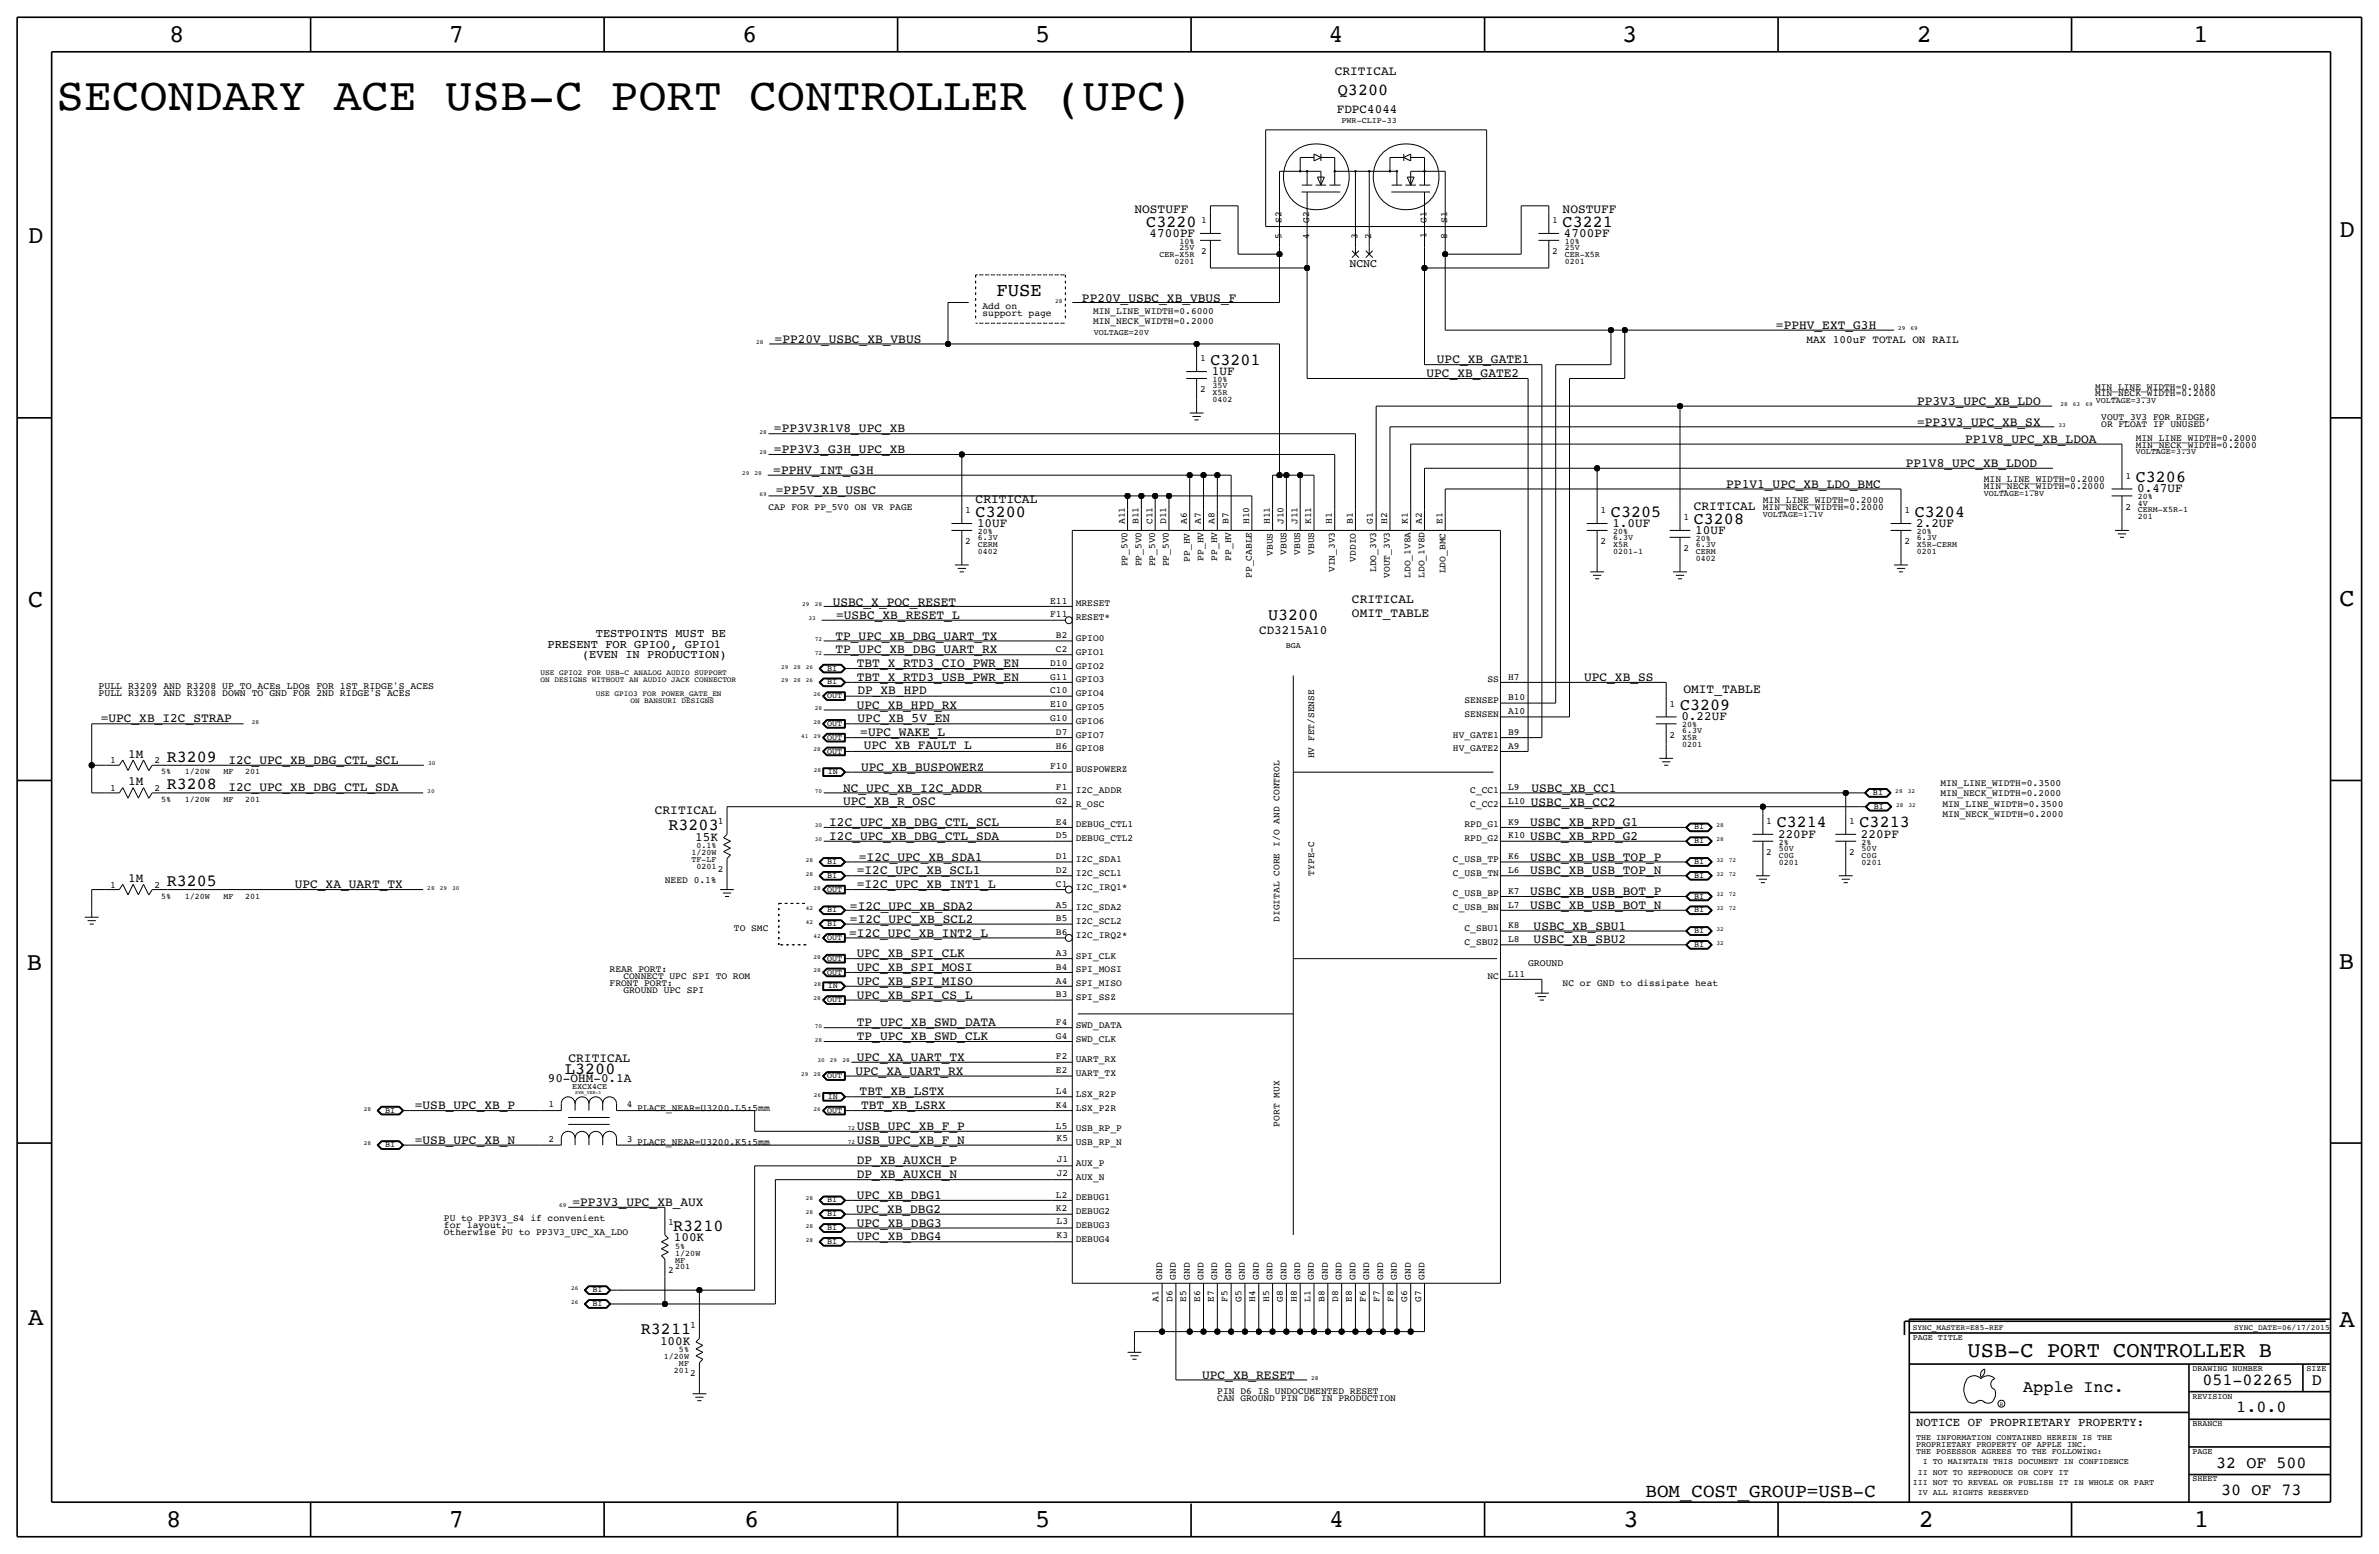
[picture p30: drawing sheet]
<svg xmlns="http://www.w3.org/2000/svg" width="875mm" height="572mm" viewBox="0 0 875 572" stroke-linecap="round" stroke-linejoin="round" font-family="sans-serif">
<defs><g id="words">
<text font-size="17" x="20.8" y="40.6">SECONDARY ACE USB-C PORT CONTROLLER (UPC)</text>
<g font-size="9.4">
<text x="62.2" y="15.5">8</text>
<text x="165.1" y="15.5">7</text>
<text x="273" y="15.5">6</text>
<text x="380.7" y="15.5">5</text>
<text x="488.7" y="15.5">4</text>
<text x="596.6" y="15.5">3</text>
<text x="705" y="15.5">2</text>
<text x="806.6" y="15.5">1</text>
<text x="10.4" y="89.4">D</text>
<text x="860.5" y="87.1">D</text>
<text x="10.4" y="223.3">C</text>
<text x="860.5" y="222.8">C</text>
<text x="9.9" y="356.6">B</text>
<text x="860.2" y="356.4">B</text>
<text x="10.4" y="487.4">A</text>
<text x="860.5" y="488.2">A</text>
<text x="61.2" y="561.6">8</text>
<text x="165.1" y="561.6">7</text>
<text x="273.8" y="561.6">6</text>
<text x="380.7" y="561.6">5</text>
<text x="488.9" y="561.6">4</text>
<text x="597.1" y="561.6">3</text>
<text x="705.8" y="561.6">2</text>
<text x="806.9" y="561.6">1</text>
</g>
<text font-size="8.1" x="723.7" y="499.1">USB-C PORT CONTROLLER B</text>
<text font-size="7.1" x="605.2" y="550.7">BOM_COST_GROUP=USB-C</text>
<text font-size="7" x="366.5" y="108.7">FUSE</text>
<g font-size="6.2">
<text x="492.1" y="35.1">Q3200</text>
<text x="421.6" y="83.3">C3220</text>
<text x="574.8" y="83.3">C3221</text>
<text x="445.2" y="134.1">C3201</text>
<text x="785.6" y="177.3">C3206</text>
<text x="358.9" y="190">C3200</text>
<text x="592.5" y="190">C3205</text>
<text x="704.3" y="190">C3204</text>
<text x="623" y="192.5">C3208</text>
<text x="466.4" y="228.1">U3200</text>
<text x="617.9" y="261.1">C3209</text>
<text x="61.3" y="280.2">R3209</text>
<text x="61.3" y="290.3">R3208</text>
<text x="245.9" y="305.3">R3203</text>
<text x="653.5" y="304.3">C3214</text>
<text x="684" y="304.3">C3213</text>
<text x="61.3" y="325.9">R3205</text>
<text x="207.9" y="395">L3200</text>
<text x="247.6" y="452.6">R3210</text>
<text x="235.7" y="490.7">R3211</text>
<text x="810.1" y="509.3">051-02265</text>
<text x="850.3" y="509.3">D</text>
<text x="744.2" y="511.8">Apple Inc.</text>
<text x="822.6" y="519.4">1.0.0</text>
<text x="815.2" y="539.8">32 OF 500</text>
<text x="817" y="549.9">30 OF 73</text>
</g>
<g font-size="4.7">
<text x="490.9" y="27.4">CRITICAL</text>
<text x="491.7" y="41.4">FDPC4044</text>
<text x="417.3" y="78.2">NOSTUFF</text>
<text x="574.8" y="78.2">NOSTUFF</text>
<text x="422.8" y="87.1">4700PF</text>
<text x="575.3" y="87.1">4700PF</text>
<text x="398" y="111">PP20V_USBC_XB_VBUS_F</text>
<text x="284.9" y="126">=PP20V_USBC_XB_VBUS</text>
<text x="653.2" y="120.9">=PPHV_EXT_G3H</text>
<text x="445.7" y="137.9">1UF</text>
<text x="528.5" y="133.6">UPC_XB_GATE1</text>
<text x="524.7" y="138.7">UPC_XB_GATE2</text>
<text x="705.2" y="149.1">PP3V3_UPC_XB_LDO</text>
<text x="284.7" y="159">=PP3V3R1V8_UPC_XB</text>
<text x="705.2" y="156.7">=PP3V3_UPC_XB_SX</text>
<text x="284.7" y="166.6">=PP3V3_G3H_UPC_XB</text>
<text x="722.8" y="163.1">PP1V8_UPC_XB_LDOA</text>
<text x="701" y="171.7">PP1V8_UPC_XB_LDOD</text>
<text x="284.4" y="174.3">=PPHV_INT_G3H</text>
<text x="634.9" y="179.3">PP1V1_UPC_XB_LDO_BMC</text>
<text x="285.4" y="181.5">=PP5V_XB_USBC</text>
<text x="358.9" y="184.9">CRITICAL</text>
<text x="786.1" y="181.1">0.47UF</text>
<text x="623" y="187.5">CRITICAL</text>
<text x="359.4" y="193.8">10UF</text>
<text x="593" y="193.8">1.0UF</text>
<text x="623.5" y="196.3">10UF</text>
<text x="704.8" y="193.8">2.2UF</text>
<text x="497.3" y="221.7">CRITICAL</text>
<text x="306.3" y="223">USBC_X_POC_RESET</text>
<text x="307.5" y="227.6">=USBC_XB_RESET_L</text>
<text x="497.3" y="226.8">OMIT_TABLE</text>
<text x="463.1" y="233.2">CD3215A10</text>
<text x="307.3" y="235.2">TP_UPC_XB_DBG_UART_TX</text>
<text x="307.3" y="240.3">TP_UPC_XB_DBG_UART_RX</text>
<text x="315.2" y="245.4">TBT_X_RTD3_CIO_PWR_EN</text>
<text x="315.2" y="250.5">TBT_X_RTD3_USB_PWR_EN</text>
<text x="582.6" y="250.5">UPC_XB_SS</text>
<text x="315.4" y="255.3">DP_XB_HPD</text>
<text x="619.2" y="254.8">OMIT_TABLE</text>
<text x="315.2" y="260.6">UPC_XB_HPD_RX</text>
<text x="37" y="265.5">=UPC_XB_I2C_STRAP</text>
<text x="315.4" y="265.7">UPC_XB_5V_EN</text>
<text x="618.4" y="264.9">0.22UF</text>
<text x="316.4" y="270.8">=UPC_WAKE_L</text>
<text x="317.7" y="275.6">UPC_XB_FAULT_L</text>
<text x="47.2" y="278.6">1M</text>
<text x="84" y="280.9">I2C_UPC_XB_DBG_CTL_SCL</text>
<text x="316.7" y="283.5">UPC_XB_BUSPOWERZ</text>
<text x="47.2" y="288.8">1M</text>
<text x="84" y="291.1">I2C_UPC_XB_DBG_CTL_SDA</text>
<text x="310.1" y="291.1">NC_UPC_XB_I2C_ADDR</text>
<text x="563.3" y="291.1">USBC_XB_CC1</text>
<text x="240.9" y="299.2">CRITICAL</text>
<text x="310.1" y="296.2">UPC_XB_R_OSC</text>
<text x="563.1" y="296.4">USBC_XB_CC2</text>
<text x="305" y="303.8">I2C_UPC_XB_DBG_CTL_SCL</text>
<text x="562.8" y="303.8">USBC_XB_RPD_G1</text>
<text x="255.7" y="309.1">15K</text>
<text x="305" y="308.9">I2C_UPC_XB_DBG_CTL_SDA</text>
<text x="562.8" y="308.9">USBC_XB_RPD_G2</text>
<text x="654" y="308.1">220PF</text>
<text x="684.5" y="308.1">220PF</text>
<text x="315.9" y="316.7">=I2C_UPC_XB_SDA1</text>
<text x="562.8" y="316.5">USBC_XB_USB_TOP_P</text>
<text x="315.2" y="321.6">=I2C_UPC_XB_SCL1</text>
<text x="562.8" y="321.6">USBC_XB_USB_TOP_N</text>
<text x="47.2" y="324.4">1M</text>
<text x="108.4" y="326.4">UPC_XA_UART_TX</text>
<text x="315.2" y="326.6">=I2C_UPC_XB_INT1_L</text>
<text x="562.8" y="329.2">USBC_XB_USB_BOT_P</text>
<text x="312.6" y="334.5">=I2C_UPC_XB_SDA2</text>
<text x="562.8" y="334.3">USBC_XB_USB_BOT_N</text>
<text x="312.6" y="339.6">=I2C_UPC_XB_SCL2</text>
<text x="564.1" y="341.9">USBC_XB_SBU1</text>
<text x="312.4" y="344.7">=I2C_UPC_XB_INT2_L</text>
<text x="564.1" y="347">USBC_XB_SBU2</text>
<text x="315.2" y="352">UPC_XB_SPI_CLK</text>
<text x="315.2" y="357.1">UPC_XB_SPI_MOSI</text>
<text x="315.2" y="362.2">UPC_XB_SPI_MISO</text>
<text x="315.2" y="367.3">UPC_XB_SPI_CS_L</text>
<text x="315.2" y="377.5">TP_UPC_XB_SWD_DATA</text>
<text x="315.2" y="382.5">TP_UPC_XB_SWD_CLK</text>
<text x="209.1" y="390.7">CRITICAL</text>
<text x="314.7" y="395.5">UPC_XA_UART_RX</text>
<text x="315.2" y="390.2">UPC_XA_UART_TX</text>
<text x="201.5" y="397.8">90-OHM-0.1A</text>
<text x="152.6" y="407.9">=USB_UPC_XB_P</text>
<text x="316.2" y="402.9">TBT_XB_LSTX</text>
<text x="316.7" y="407.9">TBT_XB_LSRX</text>
<text x="315.2" y="415.5">USB_UPC_XB_F_P</text>
<text x="152.6" y="420.6">=USB_UPC_XB_N</text>
<text x="315.2" y="420.6">USB_UPC_XB_F_N</text>
<text x="315.2" y="428.2">DP_XB_AUXCH_P</text>
<text x="315.2" y="433.3">DP_XB_AUXCH_N</text>
<text x="210.5" y="443.5">=PP3V3_UPC_XB_AUX</text>
<text x="315.2" y="440.9">UPC_XB_DBG1</text>
<text x="314.9" y="446.3">UPC_XB_DBG2</text>
<text x="315.2" y="451.1">UPC_XB_DBG3</text>
<text x="247.9" y="456.4">100K</text>
<text x="315.2" y="456.2">UPC_XB_DBG4</text>
<text x="242.8" y="494.5">100K</text>
<text x="442.2" y="507">UPC_XB_RESET</text>
</g>
<text font-size="4.5" x="704.8" y="524.5">NOTICE OF PROPRIETARY PROPERTY:</text>
<g font-size="4.4">
<text x="201.4" y="238.3">PRESENT FOR GPIO0, GPIO1</text>
<text x="219.2" y="234.4">TESTPOINTS MUST BE</text>
<text x="214.1" y="242.1">(EVEN IN PRODUCTION)</text>
</g>
<text font-size="4.3" x="496.3" y="98">NCNC</text>
<text font-size="4.1" x="664.4" y="126.2">MAX 100uF TOTAL ON RAIL</text>
<g font-size="3.6">
<text x="36.3" y="253.5">PULL R3209 AND R3208 UP TO ACEs LDOs FOR 1ST RIDGE'S ACES</text>
<text x="36.3" y="256">PULL R3209 AND R3208 DOWN TO GND FOR 2ND RIDGE'S ACES</text>
<text x="562.1" y="355.1">GROUND</text>
</g>
<g font-size="3.5">
<text x="441.8" y="82">1</text>
<text x="471.4" y="82" transform="rotate(-90 471.4 82)">S2</text>
<text x="481.5" y="82" transform="rotate(-90 481.5 82)">G2</text>
<text x="524.7" y="82" transform="rotate(-90 524.7 82)">G1</text>
<text x="532.3" y="82" transform="rotate(-90 532.3 82)">S1</text>
<text x="570.9" y="82">1</text>
<text x="471.4" y="87.7" transform="rotate(-90 471.4 87.7)">5</text>
<text x="481.5" y="87.7" transform="rotate(-90 481.5 87.7)">4</text>
<text x="499.3" y="87.7" transform="rotate(-90 499.3 87.7)">3</text>
<text x="504.4" y="87.7" transform="rotate(-90 504.4 87.7)">2</text>
<text x="524.7" y="87.5" transform="rotate(-90 524.7 87.5)">1</text>
<text x="532.3" y="88" transform="rotate(-90 532.3 88)">8</text>
<text x="441.8" y="93.5">2</text>
<text x="570.9" y="93.5">2</text>
<text x="361.4" y="113.8">Add on</text>
<text x="361.4" y="116.3">support page</text>
<text x="402" y="119.1">MIN_NECK_WIDTH=0.2000</text>
<text x="402" y="115.6">MIN_LINE_WIDTH=0.6000</text>
<text x="441.4" y="132.8">1</text>
<text x="770.6" y="143.3">MIN_LINE_WIDTH=0.0180</text>
<text x="441.4" y="144.3">2</text>
<text x="770.6" y="145.8">MIN_NECK_WIDTH=0.2000</text>
<text x="772.9" y="154.4">VOUT_3V3 FOR RIDGE,</text>
<text x="772.9" y="157">OR FLOAT IF UNUSED</text>
<text x="785.6" y="164.6">MIN_NECK_WIDTH=0.2000</text>
<text x="785.6" y="162.1">MIN_LINE_WIDTH=0.2000</text>
<text x="729.7" y="179.8">MIN_NECK_WIDTH=0.2000</text>
<text x="729.7" y="177.3">MIN_LINE_WIDTH=0.2000</text>
<text x="781.8" y="176">1</text>
<text x="648.4" y="184.9">MIN_LINE_WIDTH=0.2000</text>
<text x="282.7" y="187.5">CAP FOR PP_5V0 ON VR PAGE</text>
<text x="355" y="188.7">1</text>
<text x="588.7" y="188.7">1</text>
<text x="619.2" y="191.3">1</text>
<text x="648.4" y="187.5">MIN_NECK_WIDTH=0.2000</text>
<text x="700.5" y="188.7">1</text>
<text x="781.8" y="187.5">2</text>
<text x="413.7" y="192.8" transform="rotate(-90 413.7 192.8)">A11</text>
<text x="418.8" y="192.8" transform="rotate(-90 418.8 192.8)">B11</text>
<text x="423.9" y="192.8" transform="rotate(-90 423.9 192.8)">C11</text>
<text x="428.9" y="192.8" transform="rotate(-90 428.9 192.8)">D11</text>
<text x="436.6" y="192.8" transform="rotate(-90 436.6 192.8)">A6</text>
<text x="441.7" y="192.8" transform="rotate(-90 441.7 192.8)">A7</text>
<text x="446.7" y="192.8" transform="rotate(-90 446.7 192.8)">A8</text>
<text x="451.8" y="192.8" transform="rotate(-90 451.8 192.8)">B7</text>
<text x="459.4" y="192.8" transform="rotate(-90 459.4 192.8)">H10</text>
<text x="467.1" y="192.8" transform="rotate(-90 467.1 192.8)">H11</text>
<text x="472.1" y="192.8" transform="rotate(-90 472.1 192.8)">J10</text>
<text x="477.2" y="192.8" transform="rotate(-90 477.2 192.8)">J11</text>
<text x="482.3" y="192.8" transform="rotate(-90 482.3 192.8)">K11</text>
<text x="489.9" y="192.8" transform="rotate(-90 489.9 192.8)">H1</text>
<text x="497.5" y="192.8" transform="rotate(-90 497.5 192.8)">B1</text>
<text x="504.9" y="192.5" transform="rotate(-90 504.9 192.5)">G1</text>
<text x="510.2" y="192.8" transform="rotate(-90 510.2 192.8)">H2</text>
<text x="517.9" y="192.8" transform="rotate(-90 517.9 192.8)">K1</text>
<text x="522.9" y="192.8" transform="rotate(-90 522.9 192.8)">A2</text>
<text x="530.6" y="192.8" transform="rotate(-90 530.6 192.8)">E1</text>
<text x="355" y="200.2">2</text>
<text x="588.7" y="200.2">2</text>
<text x="619.2" y="202.7">2</text>
<text x="700.5" y="200.2">2</text>
<text x="414.7" y="208.3" transform="rotate(-90 414.7 208.3)">PP_5V0</text>
<text x="419.8" y="208.3" transform="rotate(-90 419.8 208.3)">PP_5V0</text>
<text x="424.9" y="208.3" transform="rotate(-90 424.9 208.3)">PP_5V0</text>
<text x="430" y="208.3" transform="rotate(-90 430 208.3)">PP_5V0</text>
<text x="437.7" y="206.6" transform="rotate(-90 437.7 206.6)">PP_HV</text>
<text x="442.7" y="206.2" transform="rotate(-90 442.7 206.2)">PP_HV</text>
<text x="447.7" y="206.2" transform="rotate(-90 447.7 206.2)">PP_HV</text>
<text x="452.8" y="206.2" transform="rotate(-90 452.8 206.2)">PP_HV</text>
<text x="468.2" y="204.5" transform="rotate(-90 468.2 204.5)">VBUS</text>
<text x="473.1" y="204.1" transform="rotate(-90 473.1 204.1)">VBUS</text>
<text x="478.2" y="204.1" transform="rotate(-90 478.2 204.1)">VBUS</text>
<text x="483.3" y="204.1" transform="rotate(-90 483.3 204.1)">VBUS</text>
<text x="498.6" y="206.6" transform="rotate(-90 498.6 206.6)">VDDIO</text>
<text x="460.4" y="212.5" transform="rotate(-90 460.4 212.5)">PP_CABLE</text>
<text x="490.9" y="210.4" transform="rotate(-90 490.9 210.4)">VIN_3V3</text>
<text x="506.2" y="210.4" transform="rotate(-90 506.2 210.4)">LDO_3V3</text>
<text x="511.2" y="212.5" transform="rotate(-90 511.2 212.5)">VOUT_3V3</text>
<text x="518.9" y="212.5" transform="rotate(-90 518.9 212.5)">LDO_1V8A</text>
<text x="523.9" y="212.5" transform="rotate(-90 523.9 212.5)">LDO_1V8D</text>
<text x="531.7" y="210.8" transform="rotate(-90 531.7 210.8)">LDO_BMC</text>
<text x="386.3" y="222">E11</text>
<text x="386.3" y="227.1">F11</text>
<text x="395.7" y="223">MRESET</text>
<text x="395.7" y="228.1">RESET*</text>
<text x="388.4" y="239.8">C2</text>
<text x="388.4" y="234.7">B2</text>
<text x="395.7" y="235.7">GPIO0</text>
<text x="386.3" y="244.8">D10</text>
<text x="395.7" y="240.8">GPIO1</text>
<text x="395.7" y="245.9">GPIO2</text>
<text x="386.3" y="249.9">G11</text>
<text x="395.7" y="251">GPIO3</text>
<text x="547.1" y="251">SS</text>
<text x="554.7" y="249.9">H7</text>
<text x="386.3" y="255">C10</text>
<text x="395.7" y="256">GPIO4</text>
<text x="554.7" y="257.6">B10</text>
<text x="386.3" y="260.1">E10</text>
<text x="395.7" y="261.1">GPIO5</text>
<text x="538.7" y="258.6">SENSEP</text>
<text x="538.7" y="263.7">SENSEN</text>
<text x="554.7" y="262.6">A10</text>
<text x="614.1" y="259.8">1</text>
<text x="386.3" y="265.2">G10</text>
<text x="395.7" y="266.2">GPIO6</text>
<text x="388.4" y="275.3">H6</text>
<text x="388.4" y="270.2">D7</text>
<text x="395.7" y="271.3">GPIO7</text>
<text x="534.4" y="271.3">HV_GATE1</text>
<text x="554.7" y="275.3">A9</text>
<text x="554.7" y="270.2">B9</text>
<text x="614.1" y="271.3">2</text>
<text x="40.5" y="280.7">1</text>
<text x="56.8" y="280.7">2</text>
<text x="395.7" y="276.4">GPIO8</text>
<text x="483.3" y="278.9" transform="rotate(-90 483.3 278.9)">HV FET/SENSE</text>
<text x="534.4" y="276.4">HV_GATE2</text>
<text x="386.3" y="283">F10</text>
<text x="395.7" y="284">BUSPOWERZ</text>
<text x="40.5" y="290.8">1</text>
<text x="56.8" y="290.8">2</text>
<text x="388.4" y="290.6">F1</text>
<text x="395.7" y="291.6">I2C_ADDR</text>
<text x="540.8" y="291.6">C_CC1</text>
<text x="554.7" y="290.6">L9</text>
<text x="713.7" y="292.9">MIN_NECK_WIDTH=0.2000</text>
<text x="713.7" y="289.1">MIN_LINE_WIDTH=0.3500</text>
<text x="388.4" y="295.7">G2</text>
<text x="395.7" y="296.7">R_OSC</text>
<text x="540.8" y="296.7">C_CC2</text>
<text x="554.7" y="295.7">L10</text>
<text x="714.5" y="296.7">MIN_LINE_WIDTH=0.3500</text>
<text x="264" y="303">1</text>
<text x="388.4" y="303.3">E4</text>
<text x="395.7" y="304.3">DEBUG_CTL1</text>
<text x="538.7" y="304.3">RPD_G1</text>
<text x="554.7" y="303.3">K9</text>
<text x="649.7" y="303">1</text>
<text x="680.2" y="303">1</text>
<text x="714.5" y="300.5">MIN_NECK_WIDTH=0.2000</text>
<text x="388.4" y="308.4">D5</text>
<text x="395.7" y="309.4">DEBUG_CTL2</text>
<text x="538.7" y="309.4">RPD_G2</text>
<text x="554.7" y="308.4">K10</text>
<text x="388.4" y="316">D1</text>
<text x="395.7" y="317">I2C_SDA1</text>
<text x="534.4" y="317">C_USB_TP</text>
<text x="554.7" y="316">K6</text>
<text x="649.7" y="314.5">2</text>
<text x="680.2" y="314.5">2</text>
<text x="264" y="320.8">2</text>
<text x="388.4" y="321.1">D2</text>
<text x="395.7" y="322.1">I2C_SCL1</text>
<text x="483.3" y="322.1" transform="rotate(-90 483.3 322.1)">TYPE-C</text>
<text x="534.4" y="322.1">C_USB_TN</text>
<text x="554.7" y="321.1">L6</text>
<text x="40.5" y="326.4">1</text>
<text x="56.8" y="326.4">2</text>
<text x="244.6" y="324.6">NEED 0.1%</text>
<text x="388.4" y="326.1">C1</text>
<text x="395.7" y="327.2">I2C_IRQ1*</text>
<text x="534.4" y="329.7">C_USB_BP</text>
<text x="554.7" y="328.7">K7</text>
<text x="388.4" y="333.8">A5</text>
<text x="395.7" y="334.8">I2C_SDA2</text>
<text x="534.4" y="334.8">C_USB_BN</text>
<text x="554.7" y="333.8">L7</text>
<text x="388.4" y="338.8">B5</text>
<text x="395.7" y="339.9">I2C_SCL2</text>
<text x="470.6" y="339.1" transform="rotate(-90 470.6 339.1)">DIGITAL CORE I/O AND CONTROL</text>
<text x="554.7" y="341.4">K8</text>
<text x="270" y="342.4">TO SMC</text>
<text x="388.4" y="343.9">B6</text>
<text x="395.7" y="344.9">I2C_IRQ2*</text>
<text x="538.7" y="347.5">C_SBU2</text>
<text x="538.7" y="342.4">C_SBU1</text>
<text x="554.7" y="346.5">L8</text>
<text x="388.4" y="351.5">A3</text>
<text x="395.7" y="352.6">SPI_CLK</text>
<text x="224.2" y="357.6">REAR PORT:</text>
<text x="388.4" y="356.6">B4</text>
<text x="395.7" y="357.6">SPI_MOSI</text>
<text x="554.7" y="359.2">L11</text>
<text x="224.2" y="362.7">FRONT PORT:</text>
<text x="229.3" y="365.3">GROUND UPC SPI</text>
<text x="229.3" y="360.2">CONNECT UPC SPI TO ROM</text>
<text x="388.4" y="361.7">A4</text>
<text x="395.7" y="362.7">SPI_MISO</text>
<text x="547.1" y="360.2">NC</text>
<text x="574.8" y="362.7">NC or GND to dissipate heat</text>
<text x="388.4" y="366.8">B3</text>
<text x="395.7" y="367.8">SPI_SSZ</text>
<text x="388.4" y="376.9">F4</text>
<text x="395.7" y="378">SWD_DATA</text>
<text x="388.4" y="382">G4</text>
<text x="395.7" y="383">SWD_CLK</text>
<text x="388.4" y="389.6">F2</text>
<text x="388.4" y="394.7">E2</text>
<text x="395.7" y="395.7">UART_TX</text>
<text x="395.7" y="390.7">UART_RX</text>
<text x="201.8" y="407.2">1</text>
<text x="230.6" y="407.2">4</text>
<text x="388.4" y="402.3">L4</text>
<text x="388.4" y="407.4">K4</text>
<text x="395.7" y="403.4">LSX_R2P</text>
<text x="234.4" y="408.4">PLACE_NEAR=U3200.L5:5mm</text>
<text x="395.7" y="408.4">LSX_P2R</text>
<text x="201.8" y="419.9">2</text>
<text x="230.6" y="419.9">3</text>
<text x="388.4" y="415">L5</text>
<text x="388.6" y="419.7">K5</text>
<text x="395.7" y="416.1">USB_RP_P</text>
<text x="470.6" y="414.4" transform="rotate(-90 470.6 414.4)">PORT MUX</text>
<text x="234.4" y="421.1">PLACE_NEAR=U3200.K5:5mm</text>
<text x="395.7" y="421.1">USB_RP_N</text>
<text x="388.7" y="427.3">J1</text>
<text x="395.7" y="428.8">AUX_P</text>
<text x="388.7" y="432.4">J2</text>
<text x="395.7" y="433.8">AUX_N</text>
<text x="388.4" y="440.4">L2</text>
<text x="395.7" y="441.5">DEBUG1</text>
<text x="163.3" y="449.1">PU to PP3V3_S4 if convenient</text>
<text x="388.4" y="445.5">K2</text>
<text x="395.7" y="446.5">DEBUG2</text>
<text x="163.3" y="454.2">Otherwise PU to PP3V3_UPC_XA_LDO</text>
<text x="163.3" y="451.6">for layout.</text>
<text x="245.8" y="450.3">1</text>
<text x="388.6" y="455.2">K3</text>
<text x="388.6" y="450.1">L3</text>
<text x="395.7" y="451.6">DEBUG3</text>
<text x="395.7" y="456.7">DEBUG4</text>
<text x="245.8" y="468.1">2</text>
<text x="427.4" y="470.7" transform="rotate(-90 427.4 470.7)">GND</text>
<text x="432.5" y="470.7" transform="rotate(-90 432.5 470.7)">GND</text>
<text x="437.6" y="470.7" transform="rotate(-90 437.6 470.7)">GND</text>
<text x="442.7" y="470.7" transform="rotate(-90 442.7 470.7)">GND</text>
<text x="447.7" y="470.7" transform="rotate(-90 447.7 470.7)">GND</text>
<text x="452.8" y="470.7" transform="rotate(-90 452.8 470.7)">GND</text>
<text x="457.9" y="470.7" transform="rotate(-90 457.9 470.7)">GND</text>
<text x="463" y="470.7" transform="rotate(-90 463 470.7)">GND</text>
<text x="468.1" y="470.7" transform="rotate(-90 468.1 470.7)">GND</text>
<text x="473.1" y="470.7" transform="rotate(-90 473.1 470.7)">GND</text>
<text x="478.2" y="470.7" transform="rotate(-90 478.2 470.7)">GND</text>
<text x="483.3" y="470.7" transform="rotate(-90 483.3 470.7)">GND</text>
<text x="488.4" y="470.7" transform="rotate(-90 488.4 470.7)">GND</text>
<text x="493.5" y="470.7" transform="rotate(-90 493.5 470.7)">GND</text>
<text x="498.6" y="470.7" transform="rotate(-90 498.6 470.7)">GND</text>
<text x="503.6" y="470.7" transform="rotate(-90 503.6 470.7)">GND</text>
<text x="508.7" y="470.7" transform="rotate(-90 508.7 470.7)">GND</text>
<text x="513.8" y="470.7" transform="rotate(-90 513.8 470.7)">GND</text>
<text x="518.9" y="470.7" transform="rotate(-90 518.9 470.7)">GND</text>
<text x="524" y="470.7" transform="rotate(-90 524 470.7)">GND</text>
<text x="426.1" y="478.7" transform="rotate(-90 426.1 478.7)">A1</text>
<text x="431.2" y="478.7" transform="rotate(-90 431.2 478.7)">D6</text>
<text x="436.3" y="478.7" transform="rotate(-90 436.3 478.7)">E5</text>
<text x="441.4" y="478.7" transform="rotate(-90 441.4 478.7)">E6</text>
<text x="446.5" y="478.7" transform="rotate(-90 446.5 478.7)">E7</text>
<text x="451.5" y="478.7" transform="rotate(-90 451.5 478.7)">F5</text>
<text x="456.6" y="478.7" transform="rotate(-90 456.6 478.7)">G5</text>
<text x="461.7" y="478.7" transform="rotate(-90 461.7 478.7)">H4</text>
<text x="466.8" y="478.7" transform="rotate(-90 466.8 478.7)">H5</text>
<text x="471.9" y="478.7" transform="rotate(-90 471.9 478.7)">G8</text>
<text x="476.9" y="478.7" transform="rotate(-90 476.9 478.7)">H8</text>
<text x="482" y="478.7" transform="rotate(-90 482 478.7)">L1</text>
<text x="487.1" y="478.7" transform="rotate(-90 487.1 478.7)">B8</text>
<text x="492.2" y="478.7" transform="rotate(-90 492.2 478.7)">D8</text>
<text x="497.3" y="478.7" transform="rotate(-90 497.3 478.7)">E8</text>
<text x="502.4" y="478.7" transform="rotate(-90 502.4 478.7)">F6</text>
<text x="507.4" y="478.7" transform="rotate(-90 507.4 478.7)">F7</text>
<text x="512.5" y="478.7" transform="rotate(-90 512.5 478.7)">F8</text>
<text x="517.6" y="478.7" transform="rotate(-90 517.6 478.7)">G6</text>
<text x="522.7" y="478.7" transform="rotate(-90 522.7 478.7)">G7</text>
<text x="253.9" y="488.4">1</text>
<text x="253.9" y="506.2">2</text>
<text x="447.8" y="515.1">CAN GROUND PIN D6 IN PRODUCTION</text>
<text x="447.8" y="512.6">PIN D6 IS UNDOCUMENTED RESET</text>
</g>
<g font-size="3.1">
<text x="493.5" y="45.2">PWR-CLIP-33</text>
<text x="433.8" y="89.7">10%</text>
<text x="575.5" y="89.7">10%</text>
<text x="426.4" y="94.5">CER-X5R</text>
<text x="433.8" y="91.9">25V</text>
<text x="575.5" y="94.5">CER-X5R</text>
<text x="575.5" y="91.9">25V</text>
<text x="432" y="97">0201</text>
<text x="575.5" y="97">0201</text>
<text x="402.3" y="123.2">VOLTAGE=20V</text>
<text x="446" y="142.7">35V</text>
<text x="446" y="140.5">10%</text>
<text x="446" y="147.8">0402</text>
<text x="446" y="145.3">X5R</text>
<text x="770.8" y="148.1">VOLTAGE=3.3V</text>
<text x="785.6" y="167.1">VOLTAGE=3.3V</text>
<text x="729.7" y="182.4">VOLTAGE=1.8V</text>
<text x="786.3" y="185.9">4V</text>
<text x="786.3" y="183.6">20%</text>
<text x="648.4" y="190">VOLTAGE=1.1V</text>
<text x="786.3" y="191">201</text>
<text x="786.3" y="188.5">CERM-X5R-1</text>
<text x="359.6" y="196.3">20%</text>
<text x="593.3" y="196.3">20%</text>
<text x="705.1" y="196.3">20%</text>
<text x="359.6" y="203.7">0402</text>
<text x="359.6" y="201.2">CERM</text>
<text x="359.6" y="198.6">6.3V</text>
<text x="593.3" y="203.7">0201-1</text>
<text x="593.3" y="201.2">X5R</text>
<text x="593.3" y="198.6">6.3V</text>
<text x="623.8" y="203.7">CERM</text>
<text x="623.8" y="201.2">6.3V</text>
<text x="623.8" y="198.9">20%</text>
<text x="705.1" y="203.7">0201</text>
<text x="705.1" y="201.2">X5R-CERM</text>
<text x="705.1" y="198.6">6.3V</text>
<text x="623.8" y="206.2">0402</text>
<text x="472.9" y="238.3">BGA</text>
<text x="304.2" y="251.7">BI</text>
<text x="304.2" y="246.6">BI</text>
<text x="304.2" y="256.8">OUT</text>
<text x="304.2" y="267">OUT</text>
<text x="618.7" y="269.7">6.3V</text>
<text x="618.7" y="267.5">20%</text>
<text x="304.2" y="272">OUT</text>
<text x="618.7" y="274.8">0201</text>
<text x="618.7" y="272.3">X5R</text>
<text x="304.2" y="277.1">OUT</text>
<text x="59.3" y="284.7">5%</text>
<text x="68" y="284.7">1/20W</text>
<text x="82.2" y="284.7">MF</text>
<text x="90.1" y="284.7">201</text>
<text x="304.5" y="284.7">IN</text>
<text x="688.9" y="292.4">BI</text>
<text x="59.3" y="294.9">5%</text>
<text x="68" y="294.9">1/20W</text>
<text x="82.2" y="294.9">MF</text>
<text x="90.1" y="294.9">201</text>
<text x="689.2" y="297.4">BI</text>
<text x="623.1" y="305.1">BI</text>
<text x="256.2" y="311.9">0.1%</text>
<text x="623.1" y="310.1">BI</text>
<text x="654.3" y="310.6">2%</text>
<text x="684.7" y="310.6">2%</text>
<text x="254.4" y="317">TF-LF</text>
<text x="254.4" y="314.5">1/20W</text>
<text x="304.2" y="317.8">BI</text>
<text x="623.1" y="317.8">BI</text>
<text x="654.3" y="315.5">C0G</text>
<text x="654.3" y="312.9">50V</text>
<text x="684.7" y="315.5">C0G</text>
<text x="684.7" y="312.9">50V</text>
<text x="256.2" y="319.5">0201</text>
<text x="304.2" y="322.8">BI</text>
<text x="623.1" y="322.8">BI</text>
<text x="654.3" y="318">0201</text>
<text x="684.7" y="318">0201</text>
<text x="304.2" y="327.9">OUT</text>
<text x="59.3" y="330.5">5%</text>
<text x="68" y="330.5">1/20W</text>
<text x="82.2" y="330.5">MF</text>
<text x="90.1" y="330.5">201</text>
<text x="304.2" y="335.5">BI</text>
<text x="623.1" y="330.5">BI</text>
<text x="623.1" y="335.5">BI</text>
<text x="304.2" y="340.6">BI</text>
<text x="304.2" y="345.7">OUT</text>
<text x="623.1" y="343.2">BI</text>
<text x="304.2" y="353.3">OUT</text>
<text x="623.1" y="348.2">BI</text>
<text x="304.2" y="358.4">OUT</text>
<text x="304.5" y="363.5">IN</text>
<text x="304.2" y="368.6">OUT</text>
<text x="210.4" y="400.6">EXCX4CE</text>
<text x="304.2" y="396.5">OUT</text>
<text x="304.5" y="404.1">IN</text>
<text x="141.7" y="409.2">BI</text>
<text x="304.2" y="409.2">OUT</text>
<text x="141.7" y="421.9">BI</text>
<text x="304.2" y="442.2">BI</text>
<text x="304.2" y="447.3">BI</text>
<text x="304.2" y="452.4">BI</text>
<text x="248.4" y="461.8">1/20W</text>
<text x="248.4" y="459.2">5%</text>
<text x="304.2" y="457.5">BI</text>
<text x="248.4" y="466.9">201</text>
<text x="248.4" y="464.3">MF</text>
<text x="217.9" y="475.2">BI</text>
<text x="217.9" y="480.3">BI</text>
<text x="249.7" y="497.3">5%</text>
<text x="703.5" y="492.8">PAGE TITLE</text>
<text x="244.2" y="499.9">1/20W</text>
<text x="249.7" y="502.4">MF</text>
<text x="247.9" y="505">201</text>
<text x="806.4" y="504.2">DRAWING NUMBER</text>
<text x="848.3" y="504.2">SIZE</text>
<text x="806.4" y="514.3">REVISION</text>
<text x="806.4" y="524.5">BRANCH</text>
<text x="704.8" y="532.1">PROPRIETARY PROPERTY OF APPLE INC.</text>
<text x="704.8" y="529.6">THE INFORMATION CONTAINED HEREIN IS THE</text>
<text x="704.8" y="534.7">THE POSESSOR AGREES TO THE FOLLOWING:</text>
<text x="707.2" y="538.5">I TO MAINTAIN THIS DOCUMENT IN CONFIDENCE</text>
<text x="806.4" y="534.7">PAGE</text>
<text x="705.4" y="542.3">II NOT TO REPRODUCE OR COPY IT</text>
<text x="806.4" y="544.8">SHEET</text>
<text x="703.5" y="546.1">III NOT TO REVEAL OR PUBLISH IT IN WHOLE OR PART</text>
<text x="705.4" y="549.9">IV ALL RIGHTS RESERVED</text>
</g>
<g font-size="2.9">
<text x="198.8" y="248.4">USE GPIO2 FOR USB-C ANALOG AUDIO SUPPORT</text>
<text x="198.8" y="251">ON DESIGNS WITHOUT AN AUDIO JACK CONNECTOR</text>
<text x="219.2" y="256">USE GPIO3 FOR POWER_GATE_EN</text>
<text x="231.9" y="258.6">ON BANSURI DESIGNS</text>
<text x="703.5" y="488.9">SYNC_MASTER=E85-REF</text>
<text x="821.8" y="488.9">SYNC_DATE=06/17/2015</text>
</g>
<g font-size="2.3">
<text x="388.1" y="111.3">28</text>
<text x="698.2" y="121.4">29</text>
<text x="702.8" y="121.4">69</text>
<text x="278.1" y="126.5">28</text>
<text x="757.9" y="149.4">28</text>
<text x="762.5" y="149.4">63</text>
<text x="767" y="149.4">69</text>
<text x="279.3" y="159.5">28</text>
<text x="757.1" y="157">33</text>
<text x="279.3" y="167.1">28</text>
<text x="273" y="174.8">29</text>
<text x="277.6" y="174.8">28</text>
<text x="279.3" y="182.4">69</text>
<text x="295.1" y="223">29</text>
<text x="299.7" y="223">28</text>
<text x="297.4" y="228.1">33</text>
<text x="299.7" y="235.7">72</text>
<text x="287.3" y="245.9">29</text>
<text x="291.8" y="245.9">28</text>
<text x="296.4" y="245.9">26</text>
<text x="299.7" y="240.8">72</text>
<text x="287.3" y="251">29</text>
<text x="291.8" y="251">28</text>
<text x="296.4" y="251">26</text>
<text x="299.2" y="256">26</text>
<text x="299.7" y="261.1">28</text>
<text x="92.7" y="266.2">28</text>
<text x="299.2" y="266.2">28</text>
<text x="294.6" y="271.3">41</text>
<text x="299.2" y="271.3">29</text>
<text x="157.4" y="281.4">30</text>
<text x="299.2" y="276.3">28</text>
<text x="299.4" y="284">28</text>
<text x="157.2" y="291.6">30</text>
<text x="299.7" y="291.6">70</text>
<text x="697.1" y="291.6">28</text>
<text x="701.7" y="291.6">32</text>
<text x="697.4" y="296.7">28</text>
<text x="702" y="296.7">32</text>
<text x="299.7" y="304.3">30</text>
<text x="631.3" y="304.3">28</text>
<text x="299.7" y="309.4">30</text>
<text x="631.3" y="309.4">28</text>
<text x="296.4" y="317">28</text>
<text x="631.3" y="317">32</text>
<text x="635.9" y="317">72</text>
<text x="296.4" y="322.1">28</text>
<text x="631.3" y="322.1">32</text>
<text x="635.9" y="322.1">72</text>
<text x="157.2" y="327.2">28</text>
<text x="161.7" y="327.2">29</text>
<text x="166.3" y="327.2">30</text>
<text x="299.2" y="327.2">28</text>
<text x="631.3" y="329.7">32</text>
<text x="635.9" y="329.7">72</text>
<text x="296.4" y="334.8">42</text>
<text x="631.3" y="334.8">32</text>
<text x="635.9" y="334.8">72</text>
<text x="296.4" y="339.8">42</text>
<text x="299.2" y="344.9">42</text>
<text x="631.3" y="342.4">32</text>
<text x="631.3" y="347.5">32</text>
<text x="299.2" y="352.6">28</text>
<text x="299.2" y="357.6">28</text>
<text x="299.4" y="362.7">28</text>
<text x="299.2" y="367.8">28</text>
<text x="299.7" y="378">70</text>
<text x="299.7" y="383">28</text>
<text x="294.6" y="395.7">29</text>
<text x="299.2" y="395.7">28</text>
<text x="300.7" y="390.7">30</text>
<text x="305.3" y="390.7">29</text>
<text x="309.8" y="390.7">28</text>
<text x="299.4" y="403.3">26</text>
<text x="133.9" y="408.4">28</text>
<text x="299.2" y="408.4">26</text>
<text x="311.9" y="415.5">72</text>
<text x="133.9" y="421.1">28</text>
<text x="311.9" y="420.6">72</text>
<text x="205.7" y="444">69</text>
<text x="296.4" y="441.5">28</text>
<text x="296.4" y="446.5">28</text>
<text x="296.4" y="451.6">28</text>
<text x="296.4" y="456.7">28</text>
<text x="210.1" y="474.5">26</text>
<text x="210.1" y="479.6">26</text>
<text x="482.3" y="507.5">28</text>
</g>
<text font-size="2.2" x="735.5" y="516.9">R</text>
<text font-size="1.8" x="211.5" y="402.3">SYM_VER-1</text>
</g></defs>
<g fill="none" stroke="#000" stroke-width=".37">
<path d="M465.5 47.8v35.5zM465.5 47.8h81.3zM475.9 55.9a12.2 12.2 0 0 1 20.2 6.8 12 12 0 0 1-15.8 13.9 12.4 12.4 0 0 1-4.4-20.7zM478.2 57.9v5.1zM478.2 57.9h5.1zM483.3 59.2l2.6-1.3zM483.3 56.6l2.6 1.3zM483.3 56.6v2.6zM485.9 56.6v2.6zM485.9 57.9h5zM490.9 57.9v10.2zM509 55.9a12.2 12.2 0 0 1 20.1 6.8 12 12 0 0 1-15.7 13.9 12.4 12.4 0 0 1-4.4-20.7z"/>
<path d="M511.3 57.9v5.1zM511.3 57.9h5zM516.3 56.6v2.6zM516.3 57.9l2.6-1.3zM516.3 57.9l2.6 1.3zM518.9 57.9h5.1zM518.9 56.6v2.6zM524 57.9v10.2zM546.8 47.8v35.5zM445.2 75.7v2.5zM445.2 75.7h10.2zM445.2 78.2v7.7z"/>
<path d="M455.4 75.7v17.8zM470.6 63h15.3zM470.6 63v27.9zM478.7 70.6h14.3zM478.8 68.1h3.9zM480.8 70.6v20.3zM480.8 63v5.1zM483.9 68.1h3.9zM484.6 65.1l1.3 3zM484.6 65.1h2.5zM485.9 63v5.1zM487.1 65.1l-1.2 3z"/>
<path d="M489 68.1h4.1zM490.9 63h22.9zM498.6 63v27.9zM503.6 63v27.9zM511.8 70.6h14.2zM511.9 68.1h3.8zM513.8 63v5.1zM516.9 68.1h3.9zM517.6 65.1h2.5zM517.6 65.1l1.3 3zM518.9 63h12.7zM518.9 63v5.1z"/>
<path d="M520.1 65.1l-1.2 3zM522 68.1h4.1zM524 70.6v20.3zM531.6 63v27.9zM559.5 75.7v17.8zM559.5 75.7h10.2zM569.7 75.7v2.5zM569.7 78.2v7.7zM441.4 88.4h7.6zM441.4 85.9h7.6zM445.2 96v2.6zM445.2 88.4v7.6z"/>
<path d="M445.2 98.6h35.6zM455.4 93.5h15.2zM465.5 83.3h81.3zM470.6 93.5v17.8zM470.6 90.9v2.6zM480.8 90.9v7.7zM480.8 98.6v40.6zM497.3 94.7l2.5-2.5zM497.3 92.2l2.5 2.5zM498.6 90.9v2.6zM502.4 94.7l2.5-2.5zM502.4 92.2l2.5 2.5z"/>
<path d="M503.6 90.9v2.6zM524 90.9v7.7zM524 98.6v35.5zM524 98.6h45.7zM531.6 93.5h27.9zM531.6 90.9v2.6zM531.6 93.5v27.9zM565.9 88.4h7.6zM565.9 85.9h7.6zM569.7 96v2.6zM569.7 88.4v7.6zM348.7 111.3v15.2z"/>
<path d="M348.7 111.3h7.6zM394.4 111.3h76.2zM282.9 126.5h65.8zM348.7 126.5h91.4zM436.3 139.2h7.6zM436.3 136.7h7.6zM440.1 126.5v2.5zM440.1 129v7.7zM440.1 139.2v7.6zM440.1 126.5h30.5zM470.6 126.5v48.3zM480.8 139.2h81.3z"/>
<path d="M524 134.1h43.1zM531.6 121.4h60.9zM562.1 139.2v137.2zM567.1 134.1v137.2zM572.2 134.1h20.3zM572.2 134.1v124.5zM577.3 139.2h20.3zM577.3 139.2v124.5zM592.5 121.4v12.7zM592.5 121.4h5.1zM597.6 121.4h99.1zM597.6 121.4v17.8z"/>
<path d="M282.7 159.5h215.9zM437.6 151.9h5.1zM438.6 153.2h3.1zM439.4 154.4h1.5zM440.1 146.8v2.6zM440.1 149.4v2.5zM498.6 159.5v28zM506.2 149.4v38.1zM506.2 149.4h111.7zM511.3 157h244.3zM511.3 157v30.5zM617.9 149.4v38.1z"/>
<path d="M617.9 149.4h136.9zM282.4 174.8h155.2zM282.7 167.1h71.1zM353.8 167.1h137.1zM353.8 167.1v17.8zM437.6 174.8v12.7zM437.6 174.8h5.1zM442.7 174.8h5.1zM442.7 174.5v.3zM442.7 174.8v12.7zM447.8 174.8h5zM447.8 174.8v12.7z"/>
<path d="M452.8 174.8v12.7zM468.1 174.8h2.5zM468.1 174.8v12.7zM470.6 174.8h2.6zM473.2 174.8v12.7zM473.2 174.8h5zM478.2 174.8h5.1zM478.2 174.8v12.7zM483.3 174.8v12.7zM490.9 167.1v20.4zM518.9 163.3h261.6zM518.9 163.3v24.2z"/>
<path d="M524 172.2v15.3zM524 172.2h63.5zM531.6 179.8h167.6zM531.6 179.8v7.7zM587.5 172.2v12.7zM587.5 172.2h167.6zM699.2 179.8v5.1zM776.7 179.8h7.6zM780.5 163.3v8.9zM780.5 172.2v7.6zM282.7 182.4h132zM350 195.1h7.6z"/>
<path d="M350 192.5h7.6zM353.8 184.9v7.6zM353.8 195.1v7.6zM394.4 195.1v276.8zM394.4 195.1h157.5zM414.7 182.4v5.1zM414.7 187.5v7.6zM414.7 182.4h5.1zM419.8 182.4v5.1zM419.8 187.5v7.6zM419.8 182.4h5.1zM424.9 182.4h5.1z"/>
<path d="M424.9 182.4v5.1zM424.9 187.5v7.6zM430 182.4h30.5zM430 182.4v5.1zM430 187.5v7.6zM437.6 187.5v7.6zM442.7 187.5v7.6zM447.8 187.5v7.6zM452.8 187.5v7.6zM460.5 182.4v5.1zM460.5 187.5v7.6zM468.1 187.5v7.6z"/>
<path d="M473.2 187.5v7.6zM478.2 187.5v7.6zM483.3 187.5v7.6zM490.9 187.5v7.6zM498.6 187.5v7.6zM506.2 187.5v7.6zM511.3 187.5v7.6zM518.9 187.5v7.6zM524 187.5v7.6zM531.6 187.5v7.6zM551.9 195.1v276.8zM583.6 195.1h7.7z"/>
<path d="M583.6 192.5h7.7zM587.5 184.9v7.6zM587.5 195.1v7.6zM614.1 197.6h7.6zM614.1 195.1h7.6zM617.9 187.5v7.6zM617.9 197.6v7.6zM695.4 192.5h7.6zM695.4 195.1h7.6zM699.2 184.9v7.6zM699.2 195.1v7.6zM776.7 182.4h7.6z"/>
<path d="M778 195.1h5zM779 196.3h3zM779.7 197.6h1.6zM780.5 190v2.5zM780.5 192.5v2.6zM780.5 182.4v7.6zM351.2 207.8h5.1zM352.2 209h3.1zM353 210.3h1.5zM353.8 202.7v2.5zM353.8 205.2v2.6zM584.9 210.3h5.1z"/>
<path d="M585.9 211.6h3.1zM586.7 212.9h1.5zM587.5 202.7v5.1zM587.5 207.8v2.5zM615.4 210.3h5.1zM616.4 211.6h3.1zM617.2 212.9h1.5zM617.9 205.2v2.6zM617.9 207.8v2.5zM696.7 207.8h5.1zM697.7 209h3zM698.4 210.3h1.6z"/>
<path d="M699.2 202.7v2.5zM699.2 205.2v2.6zM302.2 228.1h84.6zM303 223h83.8zM303 235.7h83.8zM386.8 228.1h5.1zM386.8 223h7.6zM386.8 235.7h7.6zM301.2 251l1.6-1.6zM301.2 245.9l1.6-1.6zM301.2 251l1.6 1.5zM301.2 245.9l1.6 1.5z"/>
<path d="M301.4 251l1.5-1.5zM301.4 245.9l1.5-1.5zM301.4 251l1.5 1.4zM301.4 245.9l1.5 1.4zM301.5 251l1.4-1.4zM301.5 245.9l1.4-1.4zM301.5 251l1.4 1.3zM301.5 245.9l1.4 1.3zM301.7 251l1.3 1.2zM301.7 245.9l1.3 1.2zM301.7 251l1.3-1.3zM301.7 245.9l1.3-1.3z"/>
<path d="M302.5 256l1.6 1.6zM302.5 256l1.6-1.5zM302.7 256l1.4-1.4zM302.7 256l1.4 1.5zM302.8 249.4h6.7zM302.8 244.3h6.7zM302.8 256l1.4-1.3zM302.8 252.5h6.7zM302.8 247.4h6.7zM302.8 256l1.4 1.4zM302.9 249.5h6.5zM302.9 244.4h6.5z"/>
<path d="M302.9 252.4h6.5zM302.9 247.3h6.5zM302.9 252.3h6.5zM302.9 247.2h6.5zM302.9 249.6h6.5zM302.9 244.5h6.5zM303 249.7h6.3zM303 244.6h6.3zM303 240.8h83.8zM303 256l1.2-1.2zM303 252.2h6.3zM303 247.1h6.3z"/>
<path d="M303 256l1.2 1.3zM304.1 254.5h6.8zM304.1 257.6h6.8zM304.1 254.6h6.7zM304.1 257.5h6.7zM304.2 257.4h6.5zM304.2 254.7h6.5zM304.2 257.3h6.4zM304.2 254.8h6.4zM309.3 249.7l1.3 1.3zM309.3 244.6l1.3 1.3zM309.4 252.3l1.3-1.3z"/>
<path d="M309.4 247.2l1.3-1.3zM309.4 249.6l1.3 1.4zM309.4 244.5l1.3 1.4zM309.4 252.4l1.5-1.4zM309.4 247.3l1.5-1.4zM309.4 249.5l1.5 1.5zM309.4 244.4l1.5 1.5zM309.5 249.4l1.5 1.6zM309.5 244.3l1.5 1.6zM309.5 252.5l1.5-1.5zM309.5 247.4l1.5-1.5zM310.6 256h2.5z"/>
<path d="M310.6 251h2.5zM310.6 245.9h2.5zM310.6 251l-1.3 1.2zM310.6 245.9l-1.3 1.2zM310.6 254.8v2.5zM310.7 254.7v2.7zM310.8 254.6v2.9zM310.9 254.5v3.1zM313.1 251h73.7zM313.1 245.9h73.7zM313.1 256h73.7zM386.8 251h7.6z"/>
<path d="M386.8 240.8h7.6zM386.8 245.9h7.6zM386.8 256h7.6zM475.7 248.4v205.8zM551.9 258.6h7.6zM551.9 251h7.6zM559.5 258.6h12.7zM559.5 251h53.4zM612.9 251v5zM612.9 256v7.7zM33.7 266.2v15.2zM33.7 266.2h55.9z"/>
<path d="M45.2 279.5l-1.3 1.9zM45.2 279.5l1.9 3.9zM49 279.5l1.9 3.9zM49 279.5l-1.9 3.9zM52.8 279.5l-1.9 3.9zM52.8 279.5l1.9 3.9zM302.5 276.4l1.6 1.5zM302.5 271.3l1.6 1.5zM302.5 266.2l1.6 1.6zM302.5 276.4l1.6-1.6zM302.5 271.3l1.6-1.6zM302.5 266.2l1.6-1.6z"/>
<path d="M302.7 276.4l1.4-1.5zM302.7 271.3l1.4-1.5zM302.7 266.2l1.4-1.5zM302.7 276.4l1.4 1.4zM302.7 271.3l1.4 1.4zM302.7 266.2l1.4 1.5zM302.8 276.4l1.4-1.4zM302.8 271.3l1.4-1.4zM302.8 266.2l1.4-1.4zM302.8 276.4l1.4 1.3zM302.8 271.3l1.4 1.3zM302.8 266.2l1.4 1.4z"/>
<path d="M303 276.4l1.2-1.3zM303 271.3l1.2-1.3zM303 266.2l1.2-1.3zM303 261.1h83.8zM303 276.4l1.2 1.2zM303 271.3l1.2 1.2zM303 266.2l1.2 1.3zM304.1 274.8h6.8zM304.1 269.7h6.8zM304.1 264.6h6.8zM304.1 277.9h6.8zM304.1 272.8h6.8z"/>
<path d="M304.1 267.8h6.8zM304.1 274.9h6.7zM304.1 269.8h6.7zM304.1 264.7h6.7zM304.1 277.8h6.7zM304.1 272.7h6.7zM304.1 267.7h6.7zM304.2 277.7h6.5zM304.2 272.6h6.5zM304.2 267.6h6.5zM304.2 275h6.5zM304.2 269.9h6.5z"/>
<path d="M304.2 264.8h6.5zM304.2 277.6h6.4zM304.2 272.5h6.4zM304.2 267.5h6.4zM304.2 275.1h6.4zM304.2 270h6.4zM304.2 264.9h6.4zM310.6 276.4h2.5zM310.6 271.3h2.5zM310.6 266.2h2.5zM310.6 275.1v2.5zM310.6 270v2.5z"/>
<path d="M310.6 264.9v2.6zM310.7 275v2.7zM310.7 269.9v2.7zM310.7 264.8v2.8zM310.8 274.9v2.9zM310.8 269.8v2.9zM310.8 264.7v3zM310.9 274.8v3.1zM310.9 269.7v3.1zM310.9 264.6v3.2zM313.1 276.4h73.7zM313.1 271.3h73.7z"/>
<path d="M313.1 266.2h73.7zM386.8 261.1h7.6zM386.8 266.2h7.6zM386.8 276.4h7.6zM386.8 271.3h7.6zM551.9 276.4h7.6zM551.9 263.7h7.6zM551.9 271.3h7.6zM559.5 263.7h17.8zM559.5 276.4h2.6zM559.5 271.3h7.6zM609 266.2h7.7z"/>
<path d="M609 263.7h7.7zM610.3 278.9h5.1zM612.9 273.8v2.6zM612.9 276.4v2.5zM612.9 266.2v7.6zM33.7 291.6h5.1zM33.7 281.4v10.2zM33.7 281.4h5.1zM38.8 291.6h5.1zM38.8 281.4h5.1zM45.2 289.7l-1.3 1.9zM45.2 289.7l1.9 3.8z"/>
<path d="M49 289.7l1.9 3.8zM49 289.7l-1.9 3.8zM52.8 289.7l-1.9 3.8zM52.8 289.7l1.9 3.8zM56 291.6l-1.3 2zM56 281.4l-1.3 2.1zM56 291.6h5.7zM56 281.4h5.7zM61.7 291.6h94zM61.7 281.4h94.2zM267.4 296.7v2.5zM267.4 299.2v7.6z"/>
<path d="M267.4 296.7h119.4zM302.7 282.4v3.1zM302.7 285.5h6.8zM302.7 282.4h6.8zM302.8 282.5v2.9zM302.8 285.4h6.6zM302.8 282.5h6.6zM302.9 282.6v2.7zM302.9 285.3h6.5zM302.9 282.6h6.5zM303 282.7h6.3zM303 291.6h83.8z"/>
<path d="M303 282.7v2.5zM303 285.2h6.3zM309.3 285.2l1.3-1.2zM309.3 282.7l1.3 1.3zM309.4 285.3l1.3-1.3zM309.4 282.6l1.3 1.4zM309.4 285.4l1.5-1.4zM309.4 282.5l1.5 1.5zM309.5 282.4l1.5 1.6zM309.5 285.5l1.5-1.5zM310.6 284h2.5zM313.1 284h73.7z"/>
<path d="M386.8 284h7.6zM386.8 291.6h7.6zM386.8 296.7h7.6zM475.7 284h73.7zM551.9 296.7h7.6zM551.9 291.6h7.6zM559.5 296.7h88.9zM559.5 291.6h119.4zM611.3 280.2h3.1zM612.1 281.4h1.5zM648.4 296.7v2.5zM648.4 299.2v7.6z"/>
<path d="M648.4 296.7h35.6zM678.9 291.6h4.8zM678.9 291.6v7.6zM678.9 299.2v7.6zM683.7 291.6h2.6zM684 296.7h2.5zM685.8 291.6l1.6 1.6zM685.8 291.6l1.6-1.6zM686 291.6l1.4-1.5zM686 291.6l1.4 1.5zM686.1 296.7l1.5 1.5zM686.1 296.7l1.5-1.6z"/>
<path d="M686.1 291.6l1.4 1.4zM686.2 296.7l1.5-1.5zM686.2 296.7l1.5 1.4zM686.3 291.6l1.2 1.3zM686.3 291.6l1.2-1.3zM686.4 296.7l1.3 1.3zM686.5 296.7l1.3 1.2zM686.5 296.7l1.3-1.3zM687.4 290h6.6zM687.4 293.2h6.6zM687.4 293.1h6.6zM687.4 290.1h6.6z"/>
<path d="M687.5 290.2h6.4zM687.5 290.2l-1.4 1.4zM687.5 293h6.4zM687.5 292.9h6.4zM687.5 290.3h6.4zM687.6 295.1h6.7zM687.6 298.2h6.7zM687.7 295.2h6.5zM687.7 298.1h6.5zM687.7 295.3l-1.3 1.4zM687.7 298h6.5zM687.7 295.3h6.5z"/>
<path d="M687.8 297.9h6.3zM687.8 295.4h6.3zM693.9 290.3l1.2 1.3zM693.9 292.9l1.2-1.3zM693.9 290.2l1.4 1.4zM693.9 293l1.4-1.4zM694 293.1l1.5-1.5zM694 290.1l1.5 1.5zM694 290l1.6 1.6zM694 293.2l1.6-1.6zM694.1 295.4l1.3 1.3zM694.1 297.9l1.3-1.2z"/>
<path d="M694.2 295.3l1.4 1.4zM694.2 295.2l1.5 1.5zM694.2 298.1l1.5-1.4zM694.3 295.1l1.6 1.6zM695.6 296.7l-1.4 1.3zM695.9 296.7l-1.6 1.5zM266.1 313.2l2.6-1.3zM266.1 310.6l2.6-1.2zM266.1 308.1l1.3-1.3zM266.1 308.1l2.6 1.3zM266.1 313.2l2.6 1.3zM266.1 310.6l2.6 1.3z"/>
<path d="M267.4 315.7v6.4zM268.7 314.5l-1.3 1.2zM301.2 317l1.6-1.6zM301.2 317l1.6 1.6zM301.4 317l1.5-1.5zM301.4 317l1.5 1.5zM301.5 317l1.4-1.4zM301.5 317l1.4 1.4zM301.7 317l1.3 1.3zM301.7 317l1.3-1.3zM302.8 315.4h6.7zM302.8 318.6h6.7z"/>
<path d="M302.9 315.5h6.5zM302.9 318.5h6.5zM302.9 318.4h6.5zM302.9 315.6h6.5zM303 315.7h6.3zM303 309.4h83.8zM303 304.3h83.8zM303 318.3h6.3zM309.3 318.3l1.3-1.3zM309.3 315.7l1.3 1.3zM309.4 318.4l1.3-1.4zM309.4 315.6l1.3 1.4z"/>
<path d="M309.4 318.5l1.5-1.5zM309.4 315.5l1.5 1.5zM309.5 315.4l1.5 1.6zM309.5 318.6l1.5-1.6zM310.6 317h2.5zM313.1 317h73.7zM386.8 304.3h7.6zM386.8 317h7.6zM386.8 309.4h7.6zM551.9 317h7.6zM551.9 309.4h7.6zM551.9 304.3h7.6z"/>
<path d="M559.5 317h58.4zM559.5 304.3h58.4zM559.5 309.4h58.4zM617.9 304.3h2.6zM617.9 309.4h2.6zM617.9 317h2.6zM620 304.3l1.6 1.6zM620 309.4l1.6 1.5zM620 317l1.6 1.6zM620 309.4l1.6-1.6zM620 317l1.6-1.6zM620.2 304.3l1.4-1.5z"/>
<path d="M620.2 309.4l1.4-1.5zM620.2 317l1.4-1.5zM620.2 304.3l1.4 1.5zM620.2 309.4l1.4 1.4zM620.2 317l1.4 1.5zM620.3 304.3l1.4 1.4zM620.3 309.4l1.4 1.3zM620.3 317l1.4 1.4zM620.3 309.4l1.4-1.4zM620.3 317l1.4-1.4zM620.5 304.3l1.2 1.3zM620.5 309.4l1.2 1.2z"/>
<path d="M620.5 317l1.2 1.3zM620.5 304.3l1.2-1.3zM620.5 309.4l1.2-1.3zM620.5 317l1.2-1.3zM621.6 302.7h6.6zM621.6 307.8h6.6zM621.6 315.4h6.6zM621.6 302.7l-1.6 1.6zM621.6 305.9h6.6zM621.6 310.9h6.6zM621.6 318.6h6.6zM621.6 305.8h6.6z"/>
<path d="M621.6 310.8h6.6zM621.6 318.5h6.6zM621.6 302.8h6.6zM621.6 307.9h6.6zM621.6 315.5h6.6zM621.7 302.9h6.4zM621.7 308h6.4zM621.7 315.6h6.4zM621.7 302.9l-1.4 1.4zM621.7 305.7h6.4zM621.7 310.7h6.4zM621.7 318.4h6.4z"/>
<path d="M621.7 305.6h6.4zM621.7 310.6h6.4zM621.7 318.3h6.4zM621.7 303h6.4zM621.7 308.1h6.4zM621.7 315.7h6.4zM628.1 303l1.3 1.3zM628.1 308.1l1.3 1.3zM628.1 315.7l1.3 1.3zM628.1 305.6l1.3-1.3zM628.1 310.6l1.3-1.2zM628.1 318.3l1.3-1.3z"/>
<path d="M628.1 302.9l1.4 1.4zM628.1 308l1.4 1.4zM628.1 315.6l1.4 1.4zM628.1 305.7l1.4-1.4zM628.1 310.7l1.4-1.3zM628.1 318.4l1.4-1.4zM628.2 305.8l1.5-1.5zM628.2 310.8l1.5-1.4zM628.2 318.5l1.5-1.5zM628.2 302.8l1.5 1.5zM628.2 307.9l1.5 1.5zM628.2 315.5l1.5 1.5z"/>
<path d="M628.2 302.7l1.6 1.6zM628.2 307.8l1.6 1.6zM628.2 315.4l1.6 1.6zM628.2 305.9l1.6-1.6zM628.2 310.9l1.6-1.5zM628.2 318.6l1.6-1.6zM644.6 306.8h7.6zM644.6 309.4h7.6zM648.4 317v2.5zM648.4 319.5v2.6zM648.4 309.4v7.6zM675.1 309.4h7.6z"/>
<path d="M675.1 306.8h7.6zM678.9 317v2.5zM678.9 319.5v2.6zM678.9 309.4v7.6zM31.2 337.3h5.1zM32.2 338.6h3.1zM33 339.9h1.5zM33.7 327.2v7.6zM33.7 334.8v2.5zM33.7 327.2h5.1zM38.8 327.2h5.1zM45.2 325.2l-1.3 2z"/>
<path d="M45.2 325.2l1.9 3.9zM49 325.2l1.9 3.9zM49 325.2l-1.9 3.9zM52.8 325.2l-1.9 3.9zM52.8 325.2l1.9 3.9zM56 327.2l-1.3 2zM56 327.2h5.7zM61.7 327.2h94zM264.9 327.2h5.1zM265.9 328.4h3zM266.6 329.7h1.6zM267.4 322.1v2.5z"/>
<path d="M267.4 324.6v2.6zM301.2 339.9l1.6-1.6zM301.2 334.8l1.6-1.6zM301.2 322.1l1.6-1.6zM301.2 339.9l1.6 1.5zM301.2 334.8l1.6 1.5zM301.2 322.1l1.6 1.5zM301.4 339.9l1.5-1.5zM301.4 334.8l1.5-1.5zM301.4 322.1l1.5-1.5zM301.4 339.9l1.5 1.4zM301.4 334.8l1.5 1.4z"/>
<path d="M301.4 322.1l1.5 1.4zM301.5 339.9l1.4-1.4zM301.5 334.8l1.4-1.4zM301.5 322.1l1.4-1.4zM301.5 339.9l1.4 1.3zM301.5 334.8l1.4 1.3zM301.5 322.1l1.4 1.3zM301.7 339.9l1.3 1.2zM301.7 334.8l1.3 1.2zM301.7 322.1l1.3 1.2zM301.7 339.9l1.3-1.3zM301.7 334.8l1.3-1.3z"/>
<path d="M301.7 322.1l1.3-1.3zM302.5 327.2l1.6 1.5zM302.5 327.2l1.6-1.6zM302.7 327.2l1.4-1.5zM302.7 327.2l1.4 1.4zM302.8 338.3h6.7zM302.8 333.2h6.7zM302.8 320.5h6.7zM302.8 336.3h6.7zM302.8 327.2l1.4-1.4zM302.8 323.6h6.7zM302.8 327.2l1.4 1.3z"/>
<path d="M302.9 338.4h6.5zM302.9 333.3h6.5zM302.9 320.6h6.5zM302.9 336.2h6.5zM302.9 323.5h6.5zM302.9 336.1h6.5zM302.9 323.4h6.5zM302.9 338.5h6.5zM302.9 333.4h6.5zM302.9 320.7h6.5zM303 338.6h6.3zM303 333.5h6.3z"/>
<path d="M303 320.8h6.3zM303 336h6.3zM303 327.2l1.2-1.3zM303 323.3h6.3zM303 327.2l1.2 1.2zM304.1 325.6h6.8zM304.1 328.7h6.8zM304.1 325.7h6.7zM304.1 328.6h6.7zM304.2 328.5h6.5zM304.2 325.8h6.5zM304.2 328.4h6.4z"/>
<path d="M304.2 325.9h6.4zM309.3 336l1.3-1.2zM309.3 323.3l1.3-1.2zM309.3 338.6l1.3 1.3zM309.3 333.5l1.3 1.3zM309.3 320.8l1.3 1.3zM309.4 336.1l1.3-1.3zM309.4 323.4l1.3-1.3zM309.4 338.5l1.3 1.4zM309.4 333.4l1.3 1.4zM309.4 320.7l1.3 1.4zM309.4 336.2l1.5-1.4z"/>
<path d="M309.4 323.5l1.5-1.4zM309.4 338.4l1.5 1.5zM309.4 333.3l1.5 1.5zM309.4 320.6l1.5 1.5zM309.5 338.3l1.5 1.6zM309.5 333.2l1.5 1.6zM309.5 320.5l1.5 1.6zM309.5 336.3l1.5-1.5zM309.5 323.6l1.5-1.5zM310.6 339.9h2.5zM310.6 334.8h2.5zM310.6 327.2h2.5z"/>
<path d="M310.6 322.1h2.5zM310.6 325.9v2.5zM310.7 325.8v2.7zM310.8 325.7v2.9zM310.9 325.6v3.1zM313.1 339.9h73.7zM313.1 334.8h73.7zM313.1 322.1h73.7zM313.1 327.2h73.7zM386.8 327.2h5.1zM386.8 334.8h7.6zM386.8 339.9h7.6z"/>
<path d="M386.8 322.1h7.6zM551.9 329.7h7.6zM551.9 334.8h7.6zM551.9 322.1h7.6zM559.5 334.8h58.4zM559.5 322.1h58.4zM559.5 329.7h58.4zM617.9 322.1h2.6zM617.9 329.7h2.6zM617.9 334.8h2.6zM620 322.1l1.6 1.5zM620 329.7l1.6 1.6z"/>
<path d="M620 334.8l1.6 1.5zM620 322.1l1.6-1.6zM620 329.7l1.6-1.6zM620.2 322.1l1.4-1.5zM620.2 329.7l1.4-1.5zM620.2 334.8l1.4-1.5zM620.2 322.1l1.4 1.4zM620.2 329.7l1.4 1.5zM620.2 334.8l1.4 1.4zM620.3 322.1l1.4 1.3zM620.3 329.7l1.4 1.4zM620.3 334.8l1.4 1.3z"/>
<path d="M620.3 322.1l1.4-1.4zM620.3 329.7l1.4-1.4zM620.5 322.1l1.2 1.2zM620.5 329.7l1.2 1.3zM620.5 334.8l1.2 1.2zM620.5 322.1l1.2-1.3zM620.5 329.7l1.2-1.3zM620.5 334.8l1.2-1.3zM621.6 320.5h6.6zM621.6 328.1h6.6zM621.6 333.2h6.6zM621.6 333.2l-1.6 1.6z"/>
<path d="M621.6 323.6h6.6zM621.6 331.3h6.6zM621.6 336.3h6.6zM621.6 323.5h6.6zM621.6 331.2h6.6zM621.6 336.2h6.6zM621.6 320.6h6.6zM621.6 328.2h6.6zM621.6 333.3h6.6zM621.7 320.7h6.4zM621.7 328.3h6.4zM621.7 333.4h6.4z"/>
<path d="M621.7 333.4l-1.4 1.4zM621.7 323.4h6.4zM621.7 331.1h6.4zM621.7 336.1h6.4zM621.7 323.3h6.4zM621.7 331h6.4zM621.7 336h6.4zM621.7 320.8h6.4zM621.7 328.4h6.4zM621.7 333.5h6.4zM628.1 320.8l1.3 1.3zM628.1 328.4l1.3 1.3z"/>
<path d="M628.1 333.5l1.3 1.3zM628.1 323.3l1.3-1.2zM628.1 331l1.3-1.3zM628.1 336l1.3-1.2zM628.1 320.7l1.4 1.4zM628.1 328.3l1.4 1.4zM628.1 333.4l1.4 1.4zM628.2 323.5l1.5-1.4zM628.2 331.2l1.5-1.5zM628.2 336.2l1.5-1.4zM628.2 320.6l1.5 1.5zM628.2 328.2l1.5 1.5z"/>
<path d="M628.2 333.3l1.5 1.5zM628.2 320.5l1.6 1.6zM628.2 328.1l1.6 1.6zM628.2 333.2l1.6 1.6zM628.2 323.6l1.6-1.5zM628.2 331.3l1.6-1.6zM629.5 322.1l-1.4 1.3zM629.5 329.7l-1.4 1.4zM629.5 334.8l-1.4 1.3zM629.8 334.8l-1.6 1.5zM645.9 322.1h5.1zM646.9 323.3h3z"/>
<path d="M647.6 324.6h1.6zM676.4 322.1h5zM677.4 323.3h3zM678.1 324.6h1.6zM302.5 344.9l1.6 1.6zM302.5 357.6l1.6 1.6zM302.5 352.6l1.6 1.5zM302.5 344.9l1.6-1.5zM302.5 357.6l1.6-1.5zM302.5 352.6l1.6-1.6zM302.7 344.9l1.4-1.4zM302.7 357.6l1.4-1.4z"/>
<path d="M302.7 352.6l1.4-1.5zM302.7 344.9l1.4 1.5zM302.7 357.6l1.4 1.5zM302.7 352.6l1.4 1.4zM302.8 344.9l1.4-1.3zM302.8 341.4h6.7zM302.8 357.6l1.4-1.3zM302.8 352.6l1.4-1.4zM302.8 344.9l1.4 1.4zM302.8 357.6l1.4 1.4zM302.8 352.6l1.4 1.3zM302.9 341.3h6.5z"/>
<path d="M302.9 341.2h6.5zM303 344.9l1.2-1.2zM303 341.1h6.3zM303 357.6l1.2-1.2zM303 352.6l1.2-1.3zM303 344.9l1.2 1.3zM303 357.6l1.2 1.3zM303 352.6l1.2 1.2zM304.1 343.4h6.8zM304.1 356.1h6.8zM304.1 351h6.8zM304.1 346.5h6.8z"/>
<path d="M304.1 359.2h6.8zM304.1 354.1h6.8zM304.1 343.5h6.7zM304.1 356.2h6.7zM304.1 351.1h6.7zM304.1 346.4h6.7zM304.1 359.1h6.7zM304.1 354h6.7zM304.2 346.3h6.5zM304.2 359h6.5zM304.2 353.9h6.5zM304.2 343.6h6.5z"/>
<path d="M304.2 356.3h6.5zM304.2 351.2h6.5zM304.2 346.2h6.4zM304.2 358.9h6.4zM304.2 353.8h6.4zM304.2 343.7h6.4zM304.2 356.4h6.4zM304.2 351.3h6.4zM309.3 341.1l1.3-1.2zM309.4 341.2l1.3-1.3zM309.4 341.3l1.5-1.4zM309.5 341.4l1.5-1.5z"/>
<path d="M310.6 344.9h2.5zM310.6 357.6h2.5zM310.6 352.6h2.5zM310.6 343.7v2.5zM310.6 356.4v2.5zM310.6 351.3v2.5zM310.7 343.6v2.7zM310.7 356.3v2.7zM310.7 351.2v2.7zM310.8 343.5v2.9zM310.8 356.2v2.9zM310.8 351.1v2.9z"/>
<path d="M310.9 343.4v3.1zM310.9 356.1v3.1zM310.9 351v3.1zM313.1 352.6h73.7zM313.1 357.6h73.7zM313.1 344.9h73.7zM386.8 352.6h7.6zM386.8 357.6h7.6zM386.8 344.9h5.1zM475.7 352.6h74.9zM551.9 347.5h7.6zM551.9 342.4h7.6z"/>
<path d="M559.5 342.4h58.4zM559.5 347.5h58.4zM617.9 342.4h2.6zM617.9 347.5h2.6zM620 342.4l1.6 1.6zM620 347.5l1.6 1.5zM620 342.4l1.6-1.6zM620.2 342.4l1.4-1.5zM620.2 347.5l1.4-1.5zM620.2 342.4l1.4 1.5zM620.2 347.5l1.4 1.4zM620.3 342.4l1.4 1.4z"/>
<path d="M620.3 347.5l1.4 1.3zM620.3 342.4l1.4-1.4zM620.5 342.4l1.2 1.3zM620.5 347.5l1.2 1.2zM620.5 342.4l1.2-1.3zM620.5 347.5l1.2-1.3zM621.6 340.8h6.6zM621.6 345.9h6.6zM621.6 345.9l-1.6 1.6zM621.6 344h6.6zM621.6 349h6.6zM621.6 343.9h6.6z"/>
<path d="M621.6 348.9h6.6zM621.6 340.9h6.6zM621.6 346h6.6zM621.7 341h6.4zM621.7 346.1h6.4zM621.7 346.1l-1.4 1.4zM621.7 343.8h6.4zM621.7 348.8h6.4zM621.7 343.7h6.4zM621.7 348.7h6.4zM621.7 341.1h6.4zM621.7 346.2h6.4z"/>
<path d="M628.1 341.1l1.3 1.3zM628.1 346.2l1.3 1.3zM628.1 343.7l1.3-1.3zM628.1 348.7l1.3-1.2zM628.1 341l1.4 1.4zM628.1 346.1l1.4 1.4zM628.2 343.9l1.5-1.5zM628.2 348.9l1.5-1.4zM628.2 340.9l1.5 1.5zM628.2 346l1.5 1.5zM628.2 340.8l1.6 1.6zM628.2 345.9l1.6 1.6z"/>
<path d="M629.5 342.4l-1.4 1.4zM629.5 347.5l-1.4 1.3zM629.8 342.4l-1.6 1.6zM629.8 347.5l-1.6 1.5zM302.5 367.8l1.6 1.6zM302.5 367.8l1.6-1.6zM302.7 367.8l1.4-1.5zM302.7 361.1v3.2zM302.7 364.3h6.8zM302.7 361.1h6.8zM302.7 367.8l1.4 1.5zM302.8 361.2v3z"/>
<path d="M302.8 364.2h6.6zM302.8 361.2h6.6zM302.8 367.8l1.4-1.4zM302.8 367.8l1.4 1.4zM302.9 361.3v2.8zM302.9 364.1h6.5zM302.9 361.3h6.5zM303 361.4h6.3zM303 367.8l1.2-1.3zM303 361.4v2.6zM303 364h6.3zM303 378h83.8z"/>
<path d="M303 367.8l1.2 1.3zM304.1 366.2h6.8zM304.1 369.4h6.8zM304.1 366.3h6.7zM304.1 369.3h6.7zM304.2 369.2h6.5zM304.2 366.4h6.5zM304.2 369.1h6.4zM304.2 366.5h6.4zM309.3 364l1.3-1.3zM309.3 361.4l1.3 1.3zM309.4 364.1l1.3-1.4z"/>
<path d="M309.4 361.3l1.3 1.4zM309.4 364.2l1.5-1.5zM309.4 361.2l1.5 1.5zM309.5 361.1l1.5 1.6zM309.5 364.3l1.5-1.6zM310.6 367.8h2.5zM310.6 362.7h2.5zM310.6 366.5v2.6zM310.7 366.4v2.8zM310.8 366.3v3zM310.9 366.2v3.2zM313.1 367.8h73.7z"/>
<path d="M313.1 362.7h73.7zM386.8 378h7.6zM386.8 367.8h7.6zM386.8 362.7h7.6zM396.4 372.9h79.3zM551.9 360.2h7.6zM559.5 360.2h7.6zM564.6 365.3h5.1zM565.6 366.5h3.1zM566.4 367.8h1.5zM567.1 360.2v2.5zM567.1 362.7v2.6z"/>
<path d="M302.5 395.7l1.6 1.6zM302.5 395.7l1.6-1.5zM302.7 395.7l1.4-1.4zM302.7 395.7l1.4 1.5zM302.8 395.7l1.4-1.3zM302.8 395.7l1.4 1.4zM303 395.7l1.2-1.2zM303 383h83.8zM303 395.7l1.2 1.3zM304.1 394.2h6.8zM304.1 397.3h6.8zM304.1 394.3h6.7z"/>
<path d="M304.1 397.2h6.7zM304.2 397.1h6.5zM304.2 394.4h6.5zM304.2 397h6.4zM304.2 394.5h6.4zM310.6 395.7h2.5zM310.6 394.5v2.5zM310.7 394.4v2.7zM310.8 394.3v2.9zM310.9 394.2v3.1zM313.1 390.7h73.7zM313.1 395.7h73.7z"/>
<path d="M386.8 395.7h7.6zM386.8 390.7h7.6zM386.8 383h7.6zM138.7 408.4l1.6 1.6zM138.7 408.4l1.6-1.5zM138.8 408.4l1.5 1.5zM138.8 408.4l1.5-1.4zM139 408.4l1.4 1.4zM139.1 408.4l1.3-1.2zM139.1 408.4l1.3 1.3zM140.3 410h6.6zM140.3 419.6h6.6z"/>
<path d="M140.3 406.9h6.6zM140.3 409.9h6.6zM140.3 419.7l-1.5 1.4zM140.3 419.7h6.6zM140.3 407h6.6zM140.4 407.1l-1.4 1.3zM140.4 409.8h6.4zM140.4 419.8h6.4zM140.4 407.1h6.4zM140.4 419.9h6.4zM140.4 409.7h6.4zM140.4 407.2h6.4z"/>
<path d="M146.8 419.9l1.2 1.2zM146.8 407.2l1.2 1.2zM146.8 409.7l1.2-1.3zM146.8 409.8l1.4-1.4zM146.8 419.8l1.4 1.3zM146.8 407.1l1.4 1.3zM146.9 419.7l1.4 1.4zM146.9 407l1.4 1.4zM146.9 409.9l1.4-1.5zM146.9 410l1.6-1.6zM146.9 419.6l1.6 1.5zM146.9 406.9l1.6 1.5z"/>
<path d="M148 408.4h2.6zM150.6 408.4h48.2zM198.8 408.4h7.7zM206.5 405.9a2.54 2.54 0 0 1 2.5-2.5 2.54 2.54 0 0 1 2.5 2.5 2.54 2.54 0 0 1 2.6-2.5 2.54 2.54 0 0 1 2.5 2.5 2.54 2.54 0 0 1 2.6-2.5 2.54 2.54 0 0 1 2.5 2.5 2.54 2.54 0 0 1 2.5-2.5 2.54 2.54 0 0 1 2.6 2.5M206.5 418.6a2.54 2.54 0 0 1 2.5-2.5 2.54 2.54 0 0 1 2.5 2.5 2.54 2.54 0 0 1 2.6-2.5 2.54 2.54 0 0 1 2.5 2.5 2.54 2.54 0 0 1 2.6-2.5 2.54 2.54 0 0 1 2.5 2.5 2.54 2.54 0 0 1 2.5-2.5 2.54 2.54 0 0 1 2.6 2.5M206.5 418.6v2.5zM206.5 405.9v2.5zM209 413.5h15.2zM209 411h15.2zM211.5 405.9v2.5zM211.5 418.6v2.5zM216.6 405.9v2.5z"/>
<path d="M216.6 418.6v2.5zM221.7 405.9v2.5zM221.7 418.6v2.5zM226.8 405.9v2.5zM226.8 418.6v2.5zM226.8 408.4h7.6zM234.4 408.4h43.2zM277.6 408.4v7.7zM277.6 416.1h109.2zM302.5 408.4l1.6 1.6zM302.5 408.4l1.6-1.5zM302.7 401.8v3.1z"/>
<path d="M302.7 404.9h6.8zM302.7 408.4l1.4-1.4zM302.7 401.8h6.8zM302.7 408.4l1.4 1.5zM302.8 401.9v2.9zM302.8 404.8h6.6zM302.8 401.9h6.6zM302.8 408.4l1.4-1.3zM302.8 408.4l1.4 1.4zM302.9 402v2.7zM302.9 404.7h6.5zM302.9 402h6.5z"/>
<path d="M303 402.1h6.3zM303 402.1v2.5zM303 404.6h6.3zM303 408.4l1.2-1.2zM303 408.4l1.2 1.3zM304.1 406.9h6.8zM304.1 410h6.8zM304.1 407h6.7zM304.1 409.9h6.7zM304.2 409.8h6.5zM304.2 407.1h6.5zM304.2 409.7h6.4z"/>
<path d="M304.2 407.2h6.4zM309.3 404.6l1.3-1.2zM309.3 402.1l1.3 1.3zM309.4 404.7l1.3-1.3zM309.4 402l1.3 1.4zM309.4 404.8l1.5-1.4zM309.4 401.9l1.5 1.5zM309.5 401.8l1.5 1.6zM309.5 404.9l1.5-1.5zM310.6 403.4h2.5zM310.6 408.4h2.5zM310.6 407.2v2.5z"/>
<path d="M310.7 407.1v2.7zM310.8 407v2.9zM310.9 406.9v3.1zM313.1 403.4h73.7zM313.1 408.4h73.7zM386.8 403.4h7.6zM386.8 408.4h7.6zM386.8 416.1h7.6zM138.7 421.1l1.6 1.6zM138.7 421.1l1.6-1.5zM138.8 421.1l1.5 1.5zM139 421.1l1.4-1.3z"/>
<path d="M139 421.1l1.4 1.4zM139.1 421.1l1.3-1.2zM139.1 421.1l1.3 1.3zM140.3 422.7h6.6zM140.3 422.6h6.6zM140.4 422.5h6.4zM140.4 422.4h6.4zM146.8 422.4l1.2-1.3zM146.8 422.5l1.4-1.4zM146.9 422.6l1.4-1.5zM146.9 422.7l1.6-1.6zM148 421.1h2.6z"/>
<path d="M150.6 421.1h48.2zM198.8 421.1h7.7zM226.8 421.1h7.6zM234.4 421.1h152.4zM277.6 428.8h109.2zM277.6 428.8v45.7zM285.2 433.8h101.6zM285.2 433.8v45.8zM302.8 439.9h6.7zM302.9 440h6.5zM309.4 440l1.5 1.5zM309.5 439.9l1.5 1.6z"/>
<path d="M386.8 428.8h7.6zM386.8 433.8h7.6zM386.8 421.1h7.6zM209 444h35.6zM243.3 459.2l2.5 1.3zM243.3 456.7l2.5 1.3zM243.3 456.7l2.5-1.3zM243.3 459.2l2.5-1.2zM244.6 454.2l1.2 1.2zM244.6 444v2.5zM244.6 446.5v7.7zM301.2 456.7l1.6-1.6z"/>
<path d="M301.2 451.6l1.6-1.6zM301.2 446.5l1.6-1.5zM301.2 441.5l1.6-1.6zM301.2 456.7l1.6 1.6zM301.2 451.6l1.6 1.6zM301.2 446.5l1.6 1.6zM301.2 441.5l1.6 1.5zM301.4 456.7l1.5-1.5zM301.4 451.6l1.5-1.5zM301.4 446.5l1.5-1.4zM301.4 441.5l1.5-1.5zM301.4 456.7l1.5 1.5z"/>
<path d="M301.4 451.6l1.5 1.5zM301.4 446.5l1.5 1.5zM301.4 441.5l1.5 1.4zM301.5 456.7l1.4-1.4zM301.5 451.6l1.4-1.4zM301.5 446.5l1.4-1.3zM301.5 441.5l1.4-1.4zM301.5 456.7l1.4 1.4zM301.5 451.6l1.4 1.4zM301.5 446.5l1.4 1.4zM301.5 441.5l1.4 1.3zM301.7 456.7l1.3 1.3z"/>
<path d="M301.7 451.6l1.3 1.3zM301.7 446.5l1.3 1.3zM301.7 441.5l1.3 1.2zM301.7 456.7l1.3-1.3zM301.7 451.6l1.3-1.3zM301.7 446.5l1.3-1.2zM301.7 441.5l1.3-1.3zM302.8 455.1h6.7zM302.8 450h6.7zM302.8 445h6.7zM302.8 458.3h6.7zM302.8 453.2h6.7z"/>
<path d="M302.8 448.1h6.7zM302.8 443h6.7zM302.9 455.2h6.5zM302.9 450.1h6.5zM302.9 445.1h6.5zM302.9 458.2h6.5zM302.9 453.1h6.5zM302.9 448h6.5zM302.9 442.9h6.5zM302.9 458.1h6.5zM302.9 453h6.5zM302.9 447.9h6.5z"/>
<path d="M302.9 442.8h6.5zM302.9 455.3h6.5zM302.9 450.2h6.5zM302.9 445.2h6.5zM302.9 440.1h6.5zM303 455.4h6.3zM303 450.3h6.3zM303 445.3h6.3zM303 440.2h6.3zM303 458h6.3zM303 452.9h6.3zM303 447.8h6.3z"/>
<path d="M303 442.7h6.3zM309.3 458l1.3-1.3zM309.3 452.9l1.3-1.3zM309.3 447.8l1.3-1.3zM309.3 442.7l1.3-1.2zM309.3 455.4l1.3 1.3zM309.3 450.3l1.3 1.3zM309.3 445.3l1.3 1.2zM309.3 440.2l1.3 1.3zM309.4 458.1l1.3-1.4zM309.4 453l1.3-1.4zM309.4 447.9l1.3-1.4z"/>
<path d="M309.4 442.8l1.3-1.3zM309.4 455.3l1.3 1.4zM309.4 450.2l1.3 1.4zM309.4 445.2l1.3 1.3zM309.4 440.1l1.3 1.4zM309.4 458.2l1.5-1.5zM309.4 453.1l1.5-1.5zM309.4 448l1.5-1.5zM309.4 442.9l1.5-1.4zM309.4 455.2l1.5 1.5zM309.4 450.1l1.5 1.5zM309.4 445.1l1.5 1.4z"/>
<path d="M309.5 455.1l1.5 1.6zM309.5 450l1.5 1.6zM309.5 445l1.5 1.5zM309.5 458.3l1.5-1.6zM309.5 453.2l1.5-1.6zM309.5 448.1l1.5-1.6zM309.5 443l1.5-1.5zM310.6 456.7h2.5zM310.6 451.6h2.5zM310.6 446.5h2.5zM310.6 441.5h2.5zM313.1 456.7h73.7z"/>
<path d="M313.1 441.5h73.7zM313.1 446.5h73.7zM313.1 451.6h73.7zM386.8 441.5h7.6zM386.8 451.6h7.6zM386.8 446.5h7.6zM386.8 456.7h7.6zM214.9 474.5l1.6 1.5zM214.9 479.6l1.6 1.5zM214.9 474.5l1.6-1.6zM214.9 479.6l1.6-1.6zM215 474.5l1.5 1.4z"/>
<path d="M215 479.6l1.5 1.4zM215.2 474.5l1.4 1.3zM215.2 479.6l1.4 1.3zM215.3 474.5l1.3 1.2zM215.3 479.6l1.3 1.2zM215.3 474.5l1.3-1.3zM215.3 479.6l1.3-1.3zM216.5 476h6.6zM216.5 472.9h6.6zM216.5 478h6.6zM216.5 475.9h6.6zM216.5 473l-1.5 1.5z"/>
<path d="M216.5 478.1l-1.5 1.5zM216.5 473h6.6zM216.5 478.1h6.6zM216.6 473.1l-1.4 1.4zM216.6 478.2l-1.4 1.4zM216.6 475.8h6.4zM216.6 473.1h6.4zM216.6 478.2h6.4zM216.6 475.7h6.4zM216.6 473.2h6.4zM216.6 478.3h6.4zM223 473.2l1.2 1.3z"/>
<path d="M223 478.3l1.2 1.3zM223 475.7l1.2-1.2zM223 473.1l1.4 1.4zM223 478.2l1.4 1.4zM223.1 473l1.4 1.5zM223.1 478.1l1.4 1.5zM223.1 475.9l1.4-1.4zM223.1 472.9l1.6 1.6zM223.1 478l1.6 1.6zM223.1 476l1.6-1.5zM224.2 474.5h2.6zM224.2 479.6h2.6z"/>
<path d="M224.4 474.5l-1.4 1.3zM226.8 479.6h17.8zM226.8 474.5h30.5zM243.3 461.8l1.3 1.2zM243.3 461.8l2.5-1.3zM244.6 469.4v10.2zM244.6 463v6.4zM244.6 479.6h40.6zM257.3 474.5h20.3zM257.3 474.5v10.1zM394.4 471.9h157.5zM427.4 479.6v10.1z"/>
<path d="M427.4 471.9v7.7zM432.5 479.6v27.9zM432.5 471.9v7.7zM437.6 479.6v10.1zM437.6 471.9v7.7zM442.7 479.6v10.1zM442.7 471.9v7.7zM447.8 479.6v10.1zM447.8 471.9v7.7zM452.8 479.6v10.1zM452.8 471.9v7.7zM457.9 479.6v10.1z"/>
<path d="M457.9 471.9v7.7zM463 479.6v10.1zM463 471.9v7.7zM468.1 479.6v10.1zM468.1 471.9v7.7zM473.2 479.6v10.1zM473.2 471.9v7.7zM478.2 479.6v10.1zM478.2 471.9v7.7zM483.3 479.6v10.1zM483.3 471.9v7.7zM488.4 479.6v10.1z"/>
<path d="M488.4 471.9v7.7zM493.5 479.6v10.1zM493.5 471.9v7.7zM498.6 479.6v10.1zM498.6 471.9v7.7zM503.6 479.6v10.1zM503.6 471.9v7.7zM508.7 479.6v10.1zM508.7 471.9v7.7zM513.8 479.6v10.1zM513.8 471.9v7.7zM518.9 479.6v10.1z"/>
<path d="M518.9 471.9v7.7zM524 479.6v10.1zM524 471.9v7.7zM216.5 481.1h6.6zM216.5 481h6.6zM216.6 480.9h6.4zM216.6 480.8h6.4zM223 480.8l1.2-1.2zM223 480.9l1.4-1.3zM223.1 481l1.4-1.4zM223.1 481.1l1.6-1.5zM256 493.5l1.3-1.2z"/>
<path d="M256 493.5l2.5 1.3zM256 498.6l2.5 1.3zM256 496.1l2.5 1.2zM256 498.6l2.5-1.3zM256 496.1l2.5-1.3zM257.3 484.6v7.7zM258.5 499.9l-1.2 1.2zM414.7 497.3h5.1zM415.7 498.6h3.1zM416.5 499.9h1.5zM417.3 489.7h10.1zM417.3 489.7v5.1z"/>
<path d="M417.3 494.8v2.5zM427.4 489.7h10.2zM437.6 489.7h5.1zM442.7 489.7h5.1zM447.8 489.7h5zM452.8 489.7h5.1zM457.9 489.7h5.1zM463 489.7h5.1zM468.1 489.7h5.1zM473.2 489.7h5zM478.2 489.7h5.1zM483.3 489.7h5.1z"/>
<path d="M488.4 489.7h5.1zM493.5 489.7h5.1zM498.6 489.7h5zM503.6 489.7h5.1zM508.7 489.7h5.1zM513.8 489.7h5.1zM518.9 489.7h5.1zM254.7 512.6h5.1zM255.7 513.8h3.1zM256.5 515.1h1.5zM257.3 507.5v2.5zM257.3 501.1v6.4z"/>
<path d="M257.3 510v2.6zM432.5 507.5h48.3zM724.1 515.6l.5 .2a2.67 2.67 0 0 0 2.5-.2M726.8 515.7a2.09 2.09 0 0 1 3.1 0M728.6 506.5a2.69 2.69 0 0 0 1.3-3 2.26 2.26 0 0 0-1.3 3M729.7 515.6l.4 .2a2.67 2.67 0 0 0 2.6-.2M733.7 511.1a4.5 4.5 0 0 1-1 4.6M733.8 511a2.08 2.08 0 0 1-1.6-2 2.08 2.08 0 0 1 1.6-2 3.4 3.4 0 0 0-5.1 0 3.6 3.6 0 0 0-3.9-.8 3.6 3.6 0 0 0-2.3 3.3 7.1 7.1 0 0 0 1.6 6.2"/>
<circle cx="393.1" cy="228.1" r="1.28"/>
<circle cx="393.1" cy="327.2" r="1.28"/>
<circle cx="393.1" cy="344.9" r="1.28"/>
<circle cx="736.1" cy="516.2" r="1.28"/>
</g>
<path d="M358.9 101.1h33zM358.9 101.1v16.5zM358.9 118.9h33zM391.9 101.1v16.5zM286.5 332.2h10.1zM286.5 332.2v15.3zM286.5 347.5h10.1z" fill="none" stroke="#000" stroke-width=".37" stroke-dasharray=".7 1.4" stroke-linecap="butt"/>
<g fill="none" stroke="#000" stroke-width=".6" stroke-linecap="butt">
<path d="M6.3 6.4v558.7zM6.3 6.4h862.3zM19 19.1h838.2zM19 19.1v533.4zM114.2 6.4v12.7zM222.2 6.4v12.7zM330.1 6.4v12.7zM438.1 6.4v12.7zM546 6.4v12.7zM654 6.4v12.7zM761.9 6.4v12.7zM857.2 19.1v533.4z"/>
<path d="M868.6 6.4v558.7zM6.3 153.7h12.7zM857.2 153.7h11.4zM6.3 287h12.7zM857.2 287h11.4zM6.3 420.4h12.7zM857.2 420.4h11.4zM700.5 485.9v5.1zM700.6 485.9h154.8zM702.3 490.2h154.9zM702.3 485.1v5.1zM702.3 485.1h154.9z"/>
<path d="M702.3 490.2v62.3zM702.3 501.6h154.9zM702.3 519.4h102.8zM805.1 501.6v50.8zM805.1 511.8h52.1zM847 501.6v10.2zM805.1 522h52.1zM805.1 532.1h52.1zM19 552.5h838.2zM114.2 552.4v12.7zM222.2 552.5v12.7zM330.1 552.5v12.7z"/>
<path d="M438.1 553v12.1zM546 552.5v12.7zM654 552.5v12.7zM761.9 552.5v12.7zM805.1 542.3h52.1zM6.3 565.1h862.3z"/>
</g>
<g fill="#000" stroke="#000" stroke-width=".37">
<path d="M478 62.8h.4v.4h-.4zM480.6 62.8h.4v.4h-.4zM490.7 62.8h.4v.4h-.4zM498.4 62.8h.3v.4h-.3zM503.4 62.8h.4v.4h-.4zM511.1 62.8h.3v.4h-.3zM513.6 62.8h.4v.4h-.4zM523.8 62.8h.3v.4h-.3z"/>
<circle cx="470.6" cy="93.5" r="1.02"/>
<circle cx="480.8" cy="98.6" r="1.02"/>
<circle cx="524" cy="98.6" r="1.02"/>
<circle cx="531.6" cy="93.5" r="1.02"/>
<circle cx="348.7" cy="126.5" r="1.02"/>
<circle cx="440.1" cy="126.5" r="1.02"/>
<circle cx="592.5" cy="121.4" r="1.02"/>
<circle cx="597.6" cy="121.4" r="1.02"/>
<circle cx="617.9" cy="149.4" r="1.02"/>
<circle cx="353.8" cy="167.1" r="1.02"/>
<circle cx="437.6" cy="174.8" r="1.02"/>
<circle cx="442.7" cy="174.8" r="1.02"/>
<circle cx="447.8" cy="174.8" r="1.02"/>
<circle cx="470.6" cy="174.8" r="1.02"/>
<circle cx="473.2" cy="174.8" r="1.02"/>
<circle cx="478.2" cy="174.8" r="1.02"/>
<circle cx="587.5" cy="172.2" r="1.02"/>
<circle cx="414.7" cy="182.4" r="1.02"/>
<circle cx="419.8" cy="182.4" r="1.02"/>
<circle cx="424.9" cy="182.4" r="1.02"/>
<circle cx="430" cy="182.4" r="1.02"/>
<circle cx="33.7" cy="281.4" r="1.02"/>
<circle cx="648.4" cy="296.7" r="1.02"/>
<circle cx="678.9" cy="291.6" r="1.02"/>
<circle cx="244.6" cy="479.6" r="1.02"/>
<circle cx="257.3" cy="474.5" r="1.02"/>
<circle cx="427.4" cy="489.7" r="1.02"/>
<circle cx="437.6" cy="489.7" r="1.02"/>
<circle cx="442.7" cy="489.7" r="1.02"/>
<circle cx="447.8" cy="489.7" r="1.02"/>
<circle cx="452.8" cy="489.7" r="1.02"/>
<circle cx="457.9" cy="489.7" r="1.02"/>
<circle cx="463" cy="489.7" r="1.02"/>
<circle cx="468.1" cy="489.7" r="1.02"/>
<circle cx="473.2" cy="489.7" r="1.02"/>
<circle cx="478.2" cy="489.7" r="1.02"/>
<circle cx="483.3" cy="489.7" r="1.02"/>
<circle cx="488.4" cy="489.7" r="1.02"/>
<circle cx="493.5" cy="489.7" r="1.02"/>
<circle cx="498.6" cy="489.7" r="1.02"/>
<circle cx="503.6" cy="489.7" r="1.02"/>
<circle cx="508.7" cy="489.7" r="1.02"/>
<circle cx="513.8" cy="489.7" r="1.02"/>
<circle cx="518.9" cy="489.7" r="1.02"/>
</g>
<use href="#words"/>
</svg>
